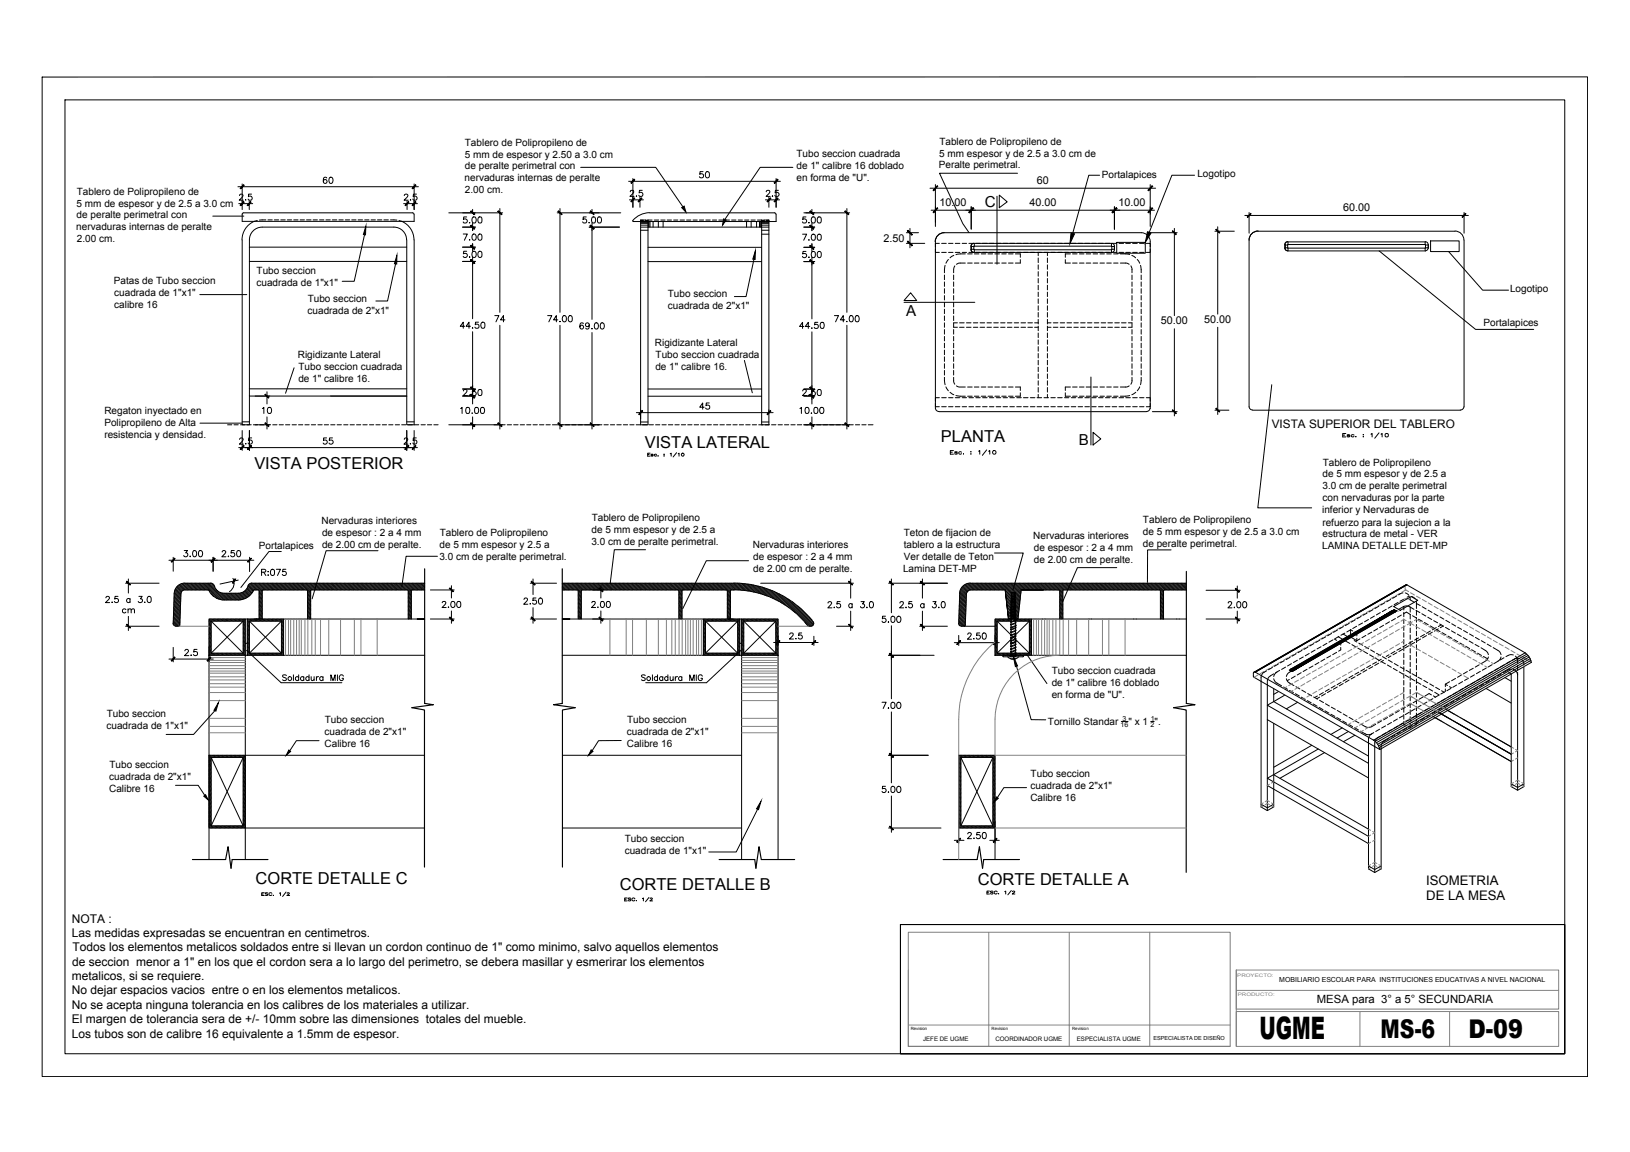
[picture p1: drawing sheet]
<svg xmlns="http://www.w3.org/2000/svg" width="420mm" height="297mm" viewBox="0 0 420 297" stroke-linecap="round" stroke-linejoin="round" font-family="sans-serif">
<defs><g id="words">
<text font-size="8" x="324.6" y="267.9">UGME</text>
<g font-size="6.7">
<text x="355.9" y="267.7">MS-6</text>
<text x="378.5" y="267.8">D-09</text>
</g>
<g font-size="4.2">
<text x="242.6" y="113.9">PLANTA</text>
<text x="166.2" y="115.6">VISTA LATERAL</text>
<text x="65.6" y="120.9">VISTA POSTERIOR</text>
<text x="65.9" y="227.9">CORTE DETALLE C</text>
<text x="159.8" y="229.6">CORTE DETALLE B</text>
<text x="252" y="228.1">CORTE DETALLE A</text>
</g>
<g font-size="3.9">
<text x="253.8" y="53.3">C</text>
<text x="233.6" y="81.4">A</text>
<text x="278.1" y="114.7">B</text>
</g>
<g font-size="3.4">
<text x="367.6" y="228.1">ISOMETRIA</text>
<text x="367.7" y="232.2">DE LA MESA</text>
</g>
<g font-size="3.1">
<text x="18.5" y="237.9">NOTA :</text>
<text x="18.5" y="241.7">Las medidas expresadas se encuentran en centimetros.</text>
<text x="18.7" y="245.3">Todos los elementos metalicos soldados entre si llevan un cordon continuo de 1&quot; como minimo, salvo aquellos elementos</text>
<text x="18.6" y="249.1">de seccion menor a 1&quot; en los que el cordon sera a lo largo del perimetro, se debera masillar y esmerirar los elementos</text>
<text x="18.5" y="256.4">No dejar espacios vacios entre o en los elementos metalicos.</text>
<text x="18.5" y="252.7">metalicos, si se requiere.</text>
<text x="18.5" y="260.1">No se acepta ninguna tolerancia en los calibres de los materiales a utilizar.</text>
<text x="18.5" y="263.8">El margen de tolerancia sera de +/- 10mm sobre las dimensiones totales del mueble.</text>
<text x="18.5" y="267.6">Los tubos son de calibre 16 equivalente a 1.5mm de espesor.</text>
</g>
<text font-size="3" x="327.8" y="110.5">VISTA SUPERIOR DEL TABLERO</text>
<text font-size="2.9" x="339.4" y="258.7">MESA para 3° a 5° SECUNDARIA</text>
<g font-size="2.8">
<text x="267.3" y="47.4">60</text>
<text x="242.2" y="53.1">10.00</text>
<text x="265.4" y="53.1">40.00</text>
<text x="288.3" y="53.1">10.00</text>
<text x="346.2" y="54.4">60.00</text>
<text x="227.7" y="62.3">2.50</text>
<text x="299.2" y="83.6">50.00</text>
<text x="310.4" y="83.2">50.00</text>
</g>
<g font-size="2.6">
<text x="119.8" y="40.6">5 mm de espesor y 2.50 a 3.0 cm</text>
<text x="119.8" y="37.5">Tablero de Polipropileno de</text>
<text x="205.3" y="40.4">Tubo seccion cuadrada</text>
<text x="242.1" y="40.4">5 mm espesor y de 2.5 a 3.0 cm de</text>
<text x="242.1" y="37.3">Tablero de Polipropileno de</text>
<text x="119.7" y="46.8">nervaduras internas de peralte</text>
<text x="119.8" y="43.7">de peralte perimetral con</text>
<text x="205.3" y="43.5">de 1&quot; calibre 16 doblado</text>
<text x="205.3" y="46.6">en forma de &quot;U&quot;.</text>
<text x="242" y="43.4">Peralte perimetral.</text>
<text x="284" y="45.8">Portalapices</text>
<text x="308.6" y="45.7">Logotipo</text>
<text x="19.8" y="53.3">5 mm de espesor y de 2.5 a 3.0 cm</text>
<text x="19.8" y="50.2">Tablero de Polipropileno de</text>
<text x="119.8" y="49.8">2.00 cm.</text>
<text x="19.7" y="59.4">nervaduras internas de peralte</text>
<text x="19.8" y="56.3">de peralte perimetral con</text>
<text x="19.8" y="62.5">2.00 cm.</text>
<text x="66.2" y="70.7">Tubo seccion</text>
<text x="29.4" y="73.1">Patas de Tubo seccion</text>
<text x="29.4" y="76.2">cuadrada de 1&quot;x1&quot;</text>
<text x="66.1" y="73.8">cuadrada de 1&quot;x1&quot;</text>
<text x="79.3" y="77.9">Tubo seccion</text>
<text x="172.2" y="76.6">Tubo seccion</text>
<text x="389.2" y="75.4">Logotipo</text>
<text x="29.4" y="79.3">calibre 16</text>
<text x="79.3" y="81">cuadrada de 2&quot;x1&quot;</text>
<text x="172.2" y="79.7">cuadrada de 2&quot;x1&quot;</text>
<text x="168.8" y="89.2">Rigidizante Lateral</text>
<text x="382.4" y="84.1">Portalapices</text>
<text x="76.8" y="92.3">Rigidizante Lateral</text>
<text x="76.9" y="95.3">Tubo seccion cuadrada</text>
<text x="168.9" y="95.3">de 1&quot; calibre 16.</text>
<text x="169" y="92.2">Tubo seccion cuadrada</text>
<text x="76.9" y="98.4">de 1&quot; calibre 16.</text>
<text x="26.9" y="106.8">Regaton inyectado en</text>
<text x="26.9" y="109.9">Polipropileno de Alta</text>
<text x="26.9" y="113">resistencia y densidad.</text>
<text x="340.9" y="123.1">de 5 mm espesor y de 2.5 a</text>
<text x="340.9" y="120">Tablero de Polipropileno</text>
<text x="340.9" y="126.2">3.0 cm de peralte perimetral</text>
<text x="340.9" y="129.3">con nervaduras por la parte</text>
<text x="82.9" y="135.1">Nervaduras interiores</text>
<text x="152.5" y="137.5">de 5 mm espesor y de 2.5 a</text>
<text x="152.5" y="134.5">Tablero de Polipropileno</text>
<text x="294.6" y="137.9">de 5 mm espesor y de 2.5 a 3.0 cm</text>
<text x="294.6" y="134.8">Tablero de Polipropileno</text>
<text x="340.8" y="132.4">inferior y Nervaduras de</text>
<text x="340.9" y="135.5">refuerzo para la sujecion a la</text>
<text x="66.7" y="141.6">Portalapices</text>
<text x="83" y="138.1">de espesor : 2 a 4 mm</text>
<text x="83" y="141.2">de 2.00 cm de peralte.</text>
<text x="113.3" y="141.2">de 5 mm espesor y 2.5 a</text>
<text x="113.4" y="138.1">Tablero de Polipropileno</text>
<text x="152.4" y="140.6">3.0 cm de peralte perimetral.</text>
<text x="194" y="141.3">Nervaduras interiores</text>
<text x="232.9" y="138.2">Teton de fijacion de</text>
<text x="232.9" y="141.3">tablero a la estructura</text>
<text x="266.3" y="139">Nervaduras interiores</text>
<text x="266.5" y="142.1">de espesor : 2 a 4 mm</text>
<text x="294.6" y="141">de peralte perimetral.</text>
<text x="340.8" y="141.7">LAMINA DETALLE DET-MP</text>
<text x="340.9" y="138.6">estructura de metal - VER</text>
<text x="113.3" y="144.3">3.0 cm de peralte perimetral.</text>
<text x="194.1" y="144.4">de espesor : 2 a 4 mm</text>
<text x="194.1" y="147.5">de 2.00 cm de peralte.</text>
<text x="232.8" y="147.5">Lamina DET-MP</text>
<text x="233" y="144.4">Ver detalle de Teton</text>
<text x="266.5" y="145.2">de 2.00 cm de peralte.</text>
<text x="271.1" y="173.8">Tubo seccion cuadrada</text>
<text x="271.1" y="176.9">de 1&quot; calibre 16 doblado</text>
<text x="271.1" y="180">en forma de &quot;U&quot;.</text>
<text x="27.5" y="184.9">Tubo seccion</text>
<text x="27.5" y="188">cuadrada de 1&quot;x1&quot;</text>
<text x="83.7" y="189.5">cuadrada de 2&quot;x1&quot;</text>
<text x="83.7" y="186.4">Tubo seccion</text>
<text x="161.6" y="189.5">cuadrada de 2&quot;x1&quot;</text>
<text x="161.7" y="186.4">Tubo seccion</text>
<text x="270.1" y="187">Tornillo Standar</text>
<text x="290.9" y="187">&quot; x 1 &quot;.</text>
<text x="28.2" y="197.9">Tubo seccion</text>
<text x="83.7" y="192.6">Calibre 16</text>
<text x="161.6" y="192.5">Calibre 16</text>
<text x="28.2" y="201">cuadrada de 2&quot;x1&quot;</text>
<text x="265.6" y="203.6">cuadrada de 2&quot;x1&quot;</text>
<text x="265.7" y="200.5">Tubo seccion</text>
<text x="28.1" y="204.1">Calibre 16</text>
<text x="265.6" y="206.6">Calibre 16</text>
<text x="161" y="220.3">cuadrada de 1&quot;x1&quot;</text>
<text x="161.1" y="217.2">Tubo seccion</text>
</g>
<g font-size="1.8">
<text x="289.4" y="185.8">3</text>
<text x="296.6" y="185.8">1</text>
<text x="288.8" y="187.6">16</text>
<text x="296.6" y="187.6">2</text>
<text x="329.8" y="253.3">MOBILIARIO ESCOLAR PARA INSTITUCIONES EDUCATIVAS A NIVEL NACIONAL</text>
</g>
<g font-size="1.6">
<text x="237.9" y="268.5">JEFE DE UGME</text>
<text x="256.6" y="268.5">COORDINADOR UGME</text>
<text x="277.6" y="268.3">ESPECIALISTA UGME</text>
</g>
<text font-size="1.4" x="297.3" y="268.3">ESPECIALISTA DE DISEÑO</text>
<g font-size="1.2" fill="#808080">
<text x="318.9" y="251.9">PROYECTO:</text>
<text x="319.1" y="256.8">PRODUCTO:</text>
</g>
<g font-size="1.1">
<text x="234.8" y="265.5">Revision</text>
<text x="255.6" y="265.5">Revision</text>
<text x="276.4" y="265.5">Revision</text>
</g>
</g></defs>
<!-- layer: 0 -->
<g fill="none" stroke="#000" stroke-width=".26">
<path d="M54.8 55.7h8.1M61.5 52.5h3.6M61.8 50.4l.2-.3h.3l.3 .2-.2 .6-.7 .7h1M62.4 51.8v2.2M62.4 55.3v1.8h44.4v-1.8M62.8 54.9l-.4 .3M62.8 54.9h43.6M63.3 51.5h.1M64.2 51.8v2.2M64.8 50.1h-.7l-.1 .6a.56 .56 0 0 1 .9 0 .56 .56 0 0 1-.1 .9 .56 .56 0 0 1-.8-.3M65.6 57.1a5.2 5.2 0 0 0-3.2 4.7M66.3 56.9l-.7 .2"/>
<path d="M68.5 56.7h-1.6M69.1 56.7h1.1M70.7 56.7h1.1M72.4 56.7h1.1M74.1 56.7h1.1M75.7 56.7h1.1M77.4 56.7h1.1M79 56.7h1.2M80.7 56.7h1.1M82.4 56.7h1.1M84 56.7h1.1M85.7 56.7h1.1"/>
<path d="M87.4 56.7h1.1M89 56.7h1.1M90.7 56.7h1.1M92.3 56.7h1.2M94 56.7h1.1M95.7 56.7h1.1M97.3 56.7h1.1M99 56.7h1.1M100.7 56.7h1.6M101.5 58.6a3.3 3.3 0 0 1 3.3 3.2M101.5 58.6h-33.9a3.3 3.3 0 0 0-3.3 3.2v47.7h-1.9v-47.6M102.9 56.9l.6 .2"/>
<path d="M103.5 57.1a5.2 5.2 0 0 1 3.2 4.7M104 52.5h3.6M104.2 50.4l.3-.3 .6 .1v.3l-.9 1.1h1M104.9 51.8v2.2M105.7 51.6h.2zM106.3 54.9l.4 .3M106.8 51.8v2.2M107.3 50.1h-.7l-.1 .6a.58 .58 0 0 1 .9 0 .58 .58 0 0 1-.1 .9 .58 .58 0 0 1-.9-.3M115.7 54.9h13.9M119.2 58.6h3.3M120.3 55.9h-.8v.7a.57 .57 0 0 1 .8-.1 .57 .57 0 0 1 0 .9 .57 .57 0 0 1-.9-.2M121 57.5h.1z"/>
<path d="M121.8 54v1M121.8 57.5v2M121.9 56a.79 .79 0 0 1 .9 .6 .79 .79 0 0 1-.5 .9h-.2a.99 .99 0 0 1-.2-1.5zM123.4 56h.6l.2 .2v1l-.2 .3a.81 .81 0 0 1-.9-.5 .81 .81 0 0 1 .3-1zM128.8 53.8v26.7M143.6 54.9h16.4M144.3 53.8v26.7M149.7 43.2h19.3l7.1 10.2M151.1 55.9h-.7l-.1 .7a.56 .56 0 0 1 .8 0 .56 .56 0 0 1-.1 .8 .56 .56 0 0 1-.8-.2M151.8 57.4h.1M151.9 58.6h7.8M152.6 54v1"/>
<path d="M152.6 57.5v24.9M152.7 56l.4-.1a.89 .89 0 0 1 0 1.6h-.2a1.03 1.03 0 0 1-.2-1.5zM154.2 56a.79 .79 0 0 1 .9 .6 .79 .79 0 0 1-.5 .9h-.4l-.2-.3v-1zM162.2 51.5h3.6M162.5 49.5l.3-.4h.4l.2 .3-.1 .3-.9 .9h1M163.1 56.9l.1 .2M163.1 50.8v2.6M164.1 50.5h.1M165 50.8v2.6M165.1 58.6h33.1M165.1 59.4h1.9M165.1 58.1h1.9"/>
<path d="M165.1 57.6h1.9M165.1 57.3h1.9M165.1 57h.7M165.1 56.9h.7M165.6 49.1h-.8l-.1 .7a.56 .56 0 0 1 .9 0 .56 .56 0 0 1-.1 .8 .56 .56 0 0 1-.8-.3M166.4 57h.6M166.4 56.9h.6M167 56.7v52.8h-3M167.1 57.1v1.5M167.3 57.1v1.5M167.4 54.8l-2.1 .5-1.2 .6-1 1M167.4 54.9h32.3"/>
<path d="M167.5 57.1v1.5M168.1 56.7h-3v52.8M168.3 57.1v1.5M168.6 56.7h1.2M169.7 57.1v1.5M170.3 56.7h1.1M170.9 57.1v1.5M172 56.7h1.1M173.6 56.7h1.1M175.3 56.7h1.1M177 56.7h1.1M178.6 56.7h1.1"/>
<path d="M180.3 56.7h1.1M181.9 56.7h1.2M183.6 56.7h1.1M185.3 56.7h1.1M186.9 56.7h1.1M188.6 56.7h1.1M190.3 56.7h1.1M191.9 56.7h1.1M192.4 57.1v1.5M193.6 56.7h1.1M193.6 57.1v1.5M195 57.1v1.5"/>
<path d="M195.2 56.7h3v52.8M195.8 57.1v1.5M196.1 57.1v1.5M196.2 57.1v1.5M196.3 56.7v52.8M196.3 59.4h1.9M196.3 58.1h1.9M196.3 57.6h1.9M196.3 57.3h1.9M196.3 57h.7M196.3 56.9h.7M197.3 51.5h3.6"/>
<path d="M197.5 49.5l.2-.4 .7 .1v.3l-.2 .4-.7 .7h1M197.6 57h.6M197.6 56.9h.6M198.2 50.8v2.6M199 50.6h.2zM199.7 54.9l.3 .3M200.1 50.8v2.6M200.1 55.3v1.8h-36.8M200.6 49.1h-.7l-.1 .7a.58 .58 0 0 1 .9-.1 .58 .58 0 0 1-.1 .9 .58 .58 0 0 1-.9-.3M204.4 43.2h-8.5l-9.1 13.4M207.2 58.6h2.8M207.2 54.9h11.8"/>
<path d="M207.8 55.9h-.8l-.1 .7a.57 .57 0 0 1 .9-.1 .57 .57 0 0 1-.1 .9 .57 .57 0 0 1-.8-.2M208.5 57.4h.1M209.3 54v1M209.3 57.5v2M209.4 56h.6l.1 .2v1l-.1 .3a.81 .81 0 0 1-1-.5 .81 .81 0 0 1 .4-1zM210.9 56h.6l.2 .2v1l-.2 .3a.81 .81 0 0 1-.9-.5 .81 .81 0 0 1 .3-1zM218.3 53.8v26.7M234.6 58.9v5M240 54.2h11.4M241.1 53.3v5.1M248.9 54.2h39.8M250.3 53.3v5.8"/>
<path d="M257 50.6v17.5M257.6 50.3l2 1.7-2 1.6zM283.4 45.2h-2.7l-4.2 15M287.3 54.2h10.3M287.3 53.3v5.8M296.5 53.3v5.1M302.7 58.9v22.5M307.9 45.2h-5.8l-5.9 14.7M313.2 59.6h5M313.9 58.5v22.5M320.9 55.6h57.6M322 54.8v5.3"/>
<path d="M377.4 54.8v5.3M51.5 76h12.1M64.3 63.7h40.5M64.3 67.4h40.5M94 60.5l-2.7 12h-3.1M102 68l-2.1 9.6h-3M104.8 61.9v47.6h2v-47.6M119.2 63.7h3.3M119.2 67.4h3.3M119.4 60.3h1.1l-.8 1.6M120.3 64.8h-.8v.7a.57 .57 0 0 1 .8-.1 .57 .57 0 0 1 0 .9 .57 .57 0 0 1-.9-.2M121 61.9h.1z"/>
<path d="M121 66.3h.1zM121.8 62.8v2M121.8 66.3v15.9M121.9 60.4a.79 .79 0 0 1 .9 .6 .79 .79 0 0 1-.5 .9h-.2a.99 .99 0 0 1-.2-1.5zM121.9 64.9l.2-.1a.82 .82 0 0 1 .7 .8 .82 .82 0 0 1-.7 .8 .99 .99 0 0 1-.2-1.5zM123.4 60.4l.2-.1a.84 .84 0 0 1 .6 .8 .84 .84 0 0 1-.6 .8 .99 .99 0 0 1-.2-1.5zM123.4 64.9l.2-.1a.84 .84 0 0 1 .6 .8 .84 .84 0 0 1-.6 .8 .99 .99 0 0 1-.2-1.5zM167 63.8h29.3M167 67.5h29.3M194.3 66.9l-2 9.6h-3M196.3 60.4h1.9M206.9 60.4h1l-.7 1.5"/>
<path d="M207.2 63.8h2.8M207.2 67.5h2.8M207.8 64.8h-.8l-.1 .7a.57 .57 0 0 1 .9-.1 .57 .57 0 0 1-.1 .9 .57 .57 0 0 1-.8-.2M208.5 61.8h.1M208.5 66.3v.1zM209.3 62.8v2.1M209.3 66.4v15.8M209.4 60.5l.2-.1a.86 .86 0 0 1 .6 .7 .86 .86 0 0 1-.5 .8h-.1a.95 .95 0 0 1-.2-1.4zM209.4 64.9l.2-.1a.84 .84 0 0 1 .6 .8 .84 .84 0 0 1-.6 .8l-.4-.3-.1-.4zM210.9 60.5l.2-.1a.86 .86 0 0 1 .6 .7 .86 .86 0 0 1-.4 .8h-.2a.95 .95 0 0 1-.2-1.4zM210.9 64.9l.2-.1a.84 .84 0 0 1 .6 .8 .84 .84 0 0 1-.6 .8l-.4-.3-.1-.4zM233.6 60h3.2"/>
<path d="M233.6 62.8h4.8M234.7 75.5l1.6 2h-3.3zM241.1 62.3a2.31 2.31 0 0 1 2.3-2.3h50.8a2.31 2.31 0 0 1 2.3 2.3v43M241.1 64.2v.9h1M241.1 62.3v43M241.1 62.8h1M242.7 62.8h1.2M242.7 65.1h1.2M243.4 70.9v1.2M243.4 72.7v1.1M243.4 74.4v1.2M243.4 76.2v1.2"/>
<path d="M243.4 77.9v1.2M243.4 79.7v1.2M243.6 68.4l-.2 1.9M244.5 66.9l-.7 1M244.5 62.8h1.1M244.5 65.1h1.1M245.8 70.9v1.2M245.8 72.7v1.1M245.8 74.4v1.2M245.8 76.2v1.2M245.8 77.9v1.2M245.8 79.7v1.2"/>
<path d="M245.9 65.8l-1 .7M246.1 68.6l-.2 .6-.1 1.1M246.2 62.8h1.2M246.2 65.1h1.2M248 62.8h1.2M248 65.1h1.2M248.8 65.5l-2.4 .2M248.8 67.8a2.53 2.53 0 0 0-2.2 .3h-.1M249.4 65.5h1.2M249.4 67.8h1.2M249.8 62.8h1.1M249.8 65.1h1.1"/>
<path d="M250.3 63.5a.7 .7 0 0 1 .7-.7h35.6a.7 .7 0 0 1 .7 .7v.9a.7 .7 0 0 1-.7 .7h-35.6a.7 .7 0 0 1-.7-.7M250.3 63.5v.9M250.3 64.3h.7M250.3 63.6h.7M251 63.6v.7M251 64.3l.1 .1M251.1 63.4l-.1 .1M251.1 65.5h1.2M251.1 67.8h1.2M251.1 64.4h35.4M251.1 62.8v.7h35.4v-.7M251.1 64.4v.7"/>
<path d="M252.9 65.5h1.2M252.9 67.8h1.2M254.7 65.5h1.1M254.7 67.8h1.1M256.4 65.5h1.2M256.4 67.8h1.2M258.2 65.5h1.2M258.2 67.8h1.2M260 65.5h1.1M260 67.8h1.1M261.7 65.5h1.3v.9M263 66.9v.9h-1.3"/>
<path d="M267.6 65.1v.8M267.6 66.5v1.2M267.6 68.3v1.1M267.6 70v1.2M267.6 71.8v1.2M267.6 73.5v1.2M267.6 75.3v1.2M267.6 77.1v1.1M267.6 78.8v1.2M270 65.1v.8M270 66.5v1.2M270 68.3v1.1"/>
<path d="M270 70v1.2M270 71.8v1.2M270 73.5v1.2M270 75.3v1.2M270 77.1v1.1M270 78.8v1.2M274.6 66.9v.9h1.3M275.9 65.5h-1.3v.9M276.5 65.5h1.2M276.5 67.8h1.2M278.2 65.5h1.2M278.2 67.8h1.2"/>
<path d="M280 65.5h1.2M280 67.8h1.2M281.8 65.5h1.1M281.8 67.8h1.1M283.5 65.5h1.2M283.5 67.8h1.2M285.3 65.5h1.2M285.3 67.8h1.2M286.5 63.4l.1 .1M286.5 64.4v.7M286.6 64.3l-.1 .1M286.6 64.3h.7"/>
<path d="M286.6 63.6h.7M286.6 63.6v.7M286.7 62.8h1.2M286.7 65.1h1.2M287 65.5h1.2M287 67.8h1.2M287.9 62.5h7.3v2.8h-7.3zM288.4 62.8h1.2M288.4 65.1h1.2M288.8 65.5l2.4 .1M288.8 67.8a2.53 2.53 0 0 1 2.2 .3h.1M290.2 62.8h1.2"/>
<path d="M290.2 65.1h1.2M291.5 68.6l.3 .6v1.1M291.7 65.8l1 .7M291.8 70.9v1.2M291.8 72.7v1.1M291.8 74.4v1.2M291.8 76.2v1.2M291.8 77.9v1.2M291.8 79.7v1.2M292 62.8h1.1M292 65.1h1.1M293.1 66.9l.7 1"/>
<path d="M293.7 62.8h1.2M293.7 65.1h1.2M294 68.4l.2 1.9M294.2 70.9v1.2M294.2 72.7v1.1M294.2 74.4v1.2M294.2 76.2v1.2M294.2 77.9v1.2M294.2 79.7v1.2M295.5 62.8h1v.8M295.7 60h7.7M296.5 64.2v.9h-1"/>
<path d="M322 61.9a2.31 2.31 0 0 1 2.3-2.3h50.8a2.23 2.23 0 0 1 2.2 2.3M322 61.9v43a.91 .91 0 0 0 .9 .8M331.2 63.2h.7v.7h-.7M331.9 63.9l.1 .1M331.9 62.3a.7 .7 0 0 0-.7 .7v1a.63 .63 0 0 0 .7 .7M331.9 64.7h35.5M331.9 62.4h35.5M332 63l-.1 .2M332 64h35.4v.7M332 62.4v.6M332 64v.7M355.5 64.7l24.9 20.2h14.9"/>
<path d="M367.3 63l.1 .2M367.4 62.4v.6h-35.4M367.4 62.3a.7 .7 0 0 1 .7 .7M367.4 63.2v.7h.8M367.4 63.2h.8M367.4 63.9l-.1 .1M368.1 64a.7 .7 0 0 1-.7 .7M368.2 63v1M368.8 62.1h7.3v2.8h-7.3zM373.4 64.9l8.8 9.9h6.7M377.4 61.9l-.1 43a.91 .91 0 0 1-.9 .8l-53.5 .1M75.8 94.8l-2.2 6.6"/>
<path d="M119.8 84.1h-1.2l.8-1v1.5M121.3 84.1h-1.1l.7-1v1.5M121.8 84.5h.1M121.8 99.4v3.6M121.8 85.5v18.7M123.3 83.1h-.7l-.1 .6a.56 .56 0 0 1 .8 0 .56 .56 0 0 1-.1 .9 .56 .56 0 0 1-.8-.3M124.2 83.2l.2-.1a.86 .86 0 0 1 .6 .7 .86 .86 0 0 1-.4 .8h-.2a.95 .95 0 0 1-.2-1.4zM127.5 81.4h1.1l-.8 1.6M128.8 83.9v26.7M130.2 82.5h-1.2l.8-1.1v1.6M141.2 81.4h1l-.7 1.6M143.8 82.5h-1.1l.7-1.1v1.6"/>
<path d="M144.3 82.9h.1zM144.3 83.9v26.7M145.2 81.5l.2-.1a.84 .84 0 0 1 .6 .8 .84 .84 0 0 1-.6 .8 .99 .99 0 0 1-.2-1.5zM146.7 81.5l.2-.1a.84 .84 0 0 1 .6 .8 .84 .84 0 0 1-.6 .8 .99 .99 0 0 1-.2-1.5zM150.4 83.5l-.1-.2a.79 .79 0 0 0-.9 .6 .79 .79 0 0 0 .5 1 .49 .49 0 0 0 .5-.5 .49 .49 0 0 0-.4-.5 .49 .49 0 0 0-.5 .4M151.9 83.8a.49 .49 0 0 1-.6 .4 .49 .49 0 0 1-.3-.7 .49 .49 0 0 1 .7-.2l.2 .5a.71 .71 0 0 1-.6 1.1l-.3-.3M152.6 84.7v.2zM152.6 85.7v24.9M153.4 83.3l.3-.1a.84 .84 0 0 1 .6 .8 .84 .84 0 0 1-.6 .9 1.03 1.03 0 0 1-.3-1.6zM154.9 83.3l.3-.1a.84 .84 0 0 1 .6 .8 .84 .84 0 0 1-.6 .9 1.03 1.03 0 0 1-.3-1.6zM191.9 92.9l2 8.4M207.2 84.2h-1.1l.8-1.1v1.6"/>
<path d="M208.7 84.2h-1.1l.8-1.1v1.6M209.2 84.6h.2zM209.3 99.4v3.6M209.3 85.6v18.6M210.8 83.1h-.8v.7a.56 .56 0 0 1 .8 0 .56 .56 0 0 1-.1 .8 .56 .56 0 0 1-.8-.2M211.7 83.2h.5l.2 .2 .1 .6-.3 .6a.81 .81 0 0 1-.9-.5 .81 .81 0 0 1 .4-.9zM215.1 81.4h1l-.7 1.6M217.7 82.5h-1.1l.8-1.1v1.6M218.3 82.9h.1M218.3 83.9v26.7M219.1 81.5a.5 .5 0 0 1 .8 .2v.4a.68 .68 0 0 1-.5 .9 1.03 1.03 0 0 1-.3-1.5zM220.6 81.5a.5 .5 0 0 1 .8 .2l.1 .4a.68 .68 0 0 1-.6 .9 1.03 1.03 0 0 1-.3-1.5z"/>
<path d="M243.4 97.3l.2 1.9M243.4 81.5v1.1M243.4 83.2v1.2M243.4 85v1.2M243.4 86.8v1.1M243.4 88.5v1.2M243.4 90.3v1.2M243.4 92v1.2M243.4 93.8v1.2M243.4 95.5v1.2M243.8 99.8l.7 1M245.8 97.3v1.1l.3 .7"/>
<path d="M245.8 81.5v1.1M245.8 85v1.2M245.8 86.8v1.1M245.8 88.5v1.2M245.8 90.3v1.2M245.8 92v1.2M245.8 93.8v1.2M245.8 95.5v1.2M246.5 99.5l.2 .1a3 3 0 0 0 2.1 .2M246.8 83.2h-1v1.2h1M247.3 84.4h1.2M247.3 83.2h1.2"/>
<path d="M249.1 84.4h1.2M249.1 83.2h1.2M249.4 99.8h1.2M250.9 84.4h1.1M250.9 83.2h1.1M251.1 99.8h1.2M252.6 84.4h1.2M252.6 83.2h1.2M252.9 99.8h1.2M254.4 84.4h1.2M254.4 83.2h1.2M254.7 99.8h1.1"/>
<path d="M256.1 84.4h1.2M256.1 83.2h1.2M256.4 99.8h1.2M257.9 84.4h1.2M257.9 83.2h1.2M258.2 99.8h1.2M259.7 84.4h1.1M259.7 83.2h1.1M260 99.8h1.1M261.4 84.4h1.2M261.4 83.2h1.2M261.7 99.8h1.3v.9"/>
<path d="M263.2 84.4h1.2M263.2 83.2h1.2M265 84.4h1.1M265 83.2h1.1M266.7 84.4h1M266.7 83.2h1M267.6 80.6v1.2M267.6 82.4v1.1M267.6 84.1v1.2M267.6 85.9v1.2M267.6 87.6v1.2M267.6 89.4v1.2"/>
<path d="M267.6 91.2v1.1M267.6 92.9v1.2M267.6 94.7v1.1M267.6 96.4v1.2M267.6 98.2v1.1M267.6 99.9v1.2M270 80.6v1.2M270 82.4v1.1M270 84.1v1.2M270 85.9v1.2M270 87.6v1.2M270 89.4v1.2"/>
<path d="M270 91.2v1.1M270 92.9v1.2M270 94.7v1.1M270 96.4v1.2M270 98.2v1.1M270 99.9v1.2M270 84.4h.9M270 83.2h.9M271.5 84.4h1.2M271.5 83.2h1.2M273.3 84.4h1.1M273.3 83.2h1.1"/>
<path d="M275 84.4h1.2M275 83.2h1.2M275.9 99.8h-1.3v.9M276.5 99.8h1.2M276.8 84.4h1.1M276.8 83.2h1.1M278.2 99.8h1.2M278.5 84.4h1.2M278.5 83.2h1.2M280 99.8h1.2M280.3 84.4h1.2M280.3 83.2h1.2"/>
<path d="M281.2 97.2v17.5M281.8 99.8h1.1M282.1 84.4h1.1M282.1 83.2h1.1M283.5 99.8h1.2M283.8 84.4h1.2M283.8 83.2h1.2M285.3 99.8h1.2M285.6 84.4h1.2M285.6 83.2h1.2M287 99.8h1.2M287.3 84.4h1.2"/>
<path d="M287.3 83.2h1.2M289.1 84.4h1.2M289.1 83.2h1.2M290.9 83.2h.9v1.2h-.9M291.1 99.5l-.2 .1a3 3 0 0 1-2.1 .2M291.8 97.3v1.1l-.3 .7M291.8 81.5v1.1M291.8 85v1.2M291.8 86.8v1.1M291.8 88.5v1.2M291.8 90.3v1.2M291.8 92v1.2"/>
<path d="M291.8 93.8v1.2M291.8 95.5v1.2M293.8 99.8l-.7 1M294.2 97.3l-.2 1.9M294.2 81.5v1.1M294.2 83.2v1.2M294.2 85v1.2M294.2 86.8v1.1M294.2 88.5v1.2M294.2 90.3v1.2M294.2 92v1.2M294.2 93.8v1.2"/>
<path d="M294.2 95.5v1.2M302.7 84.8v22.4M313.9 84.4v22.5M327.8 99.2l-3.6 31.8h13.9M51.5 109.1h10.9M58.7 109.5h1.1M60.3 109.5h1.1M62 109.5h1.1M62.4 108.8h1.9M63.7 109.5h1.1M64.3 102.1h40.5M64.3 100.3h40.5"/>
<path d="M65.3 109.5h4.5M67.6 105.3l.4-.3v1.6M68.8 101v3.2M68.8 107.5v3.1M69.2 105.1a.79 .79 0 0 1 .9 .6 .79 .79 0 0 1-.6 .9h-.1a.99 .99 0 0 1-.2-1.5zM70.3 109.5h1.1M72 109.5h1.1M73.6 109.5h1.1M75.3 109.5h1.1M76.9 109.5h1.1M78.6 109.5h1.1M80.2 109.5h1.2"/>
<path d="M81.9 109.5h1.1M83.6 109.5h1.1M85.2 109.5h1.1M86.9 109.5h1.1M88.6 109.5h1.1M90.2 109.5h1.1M91.9 109.5h1.1M93.5 109.5h1.1M95.2 109.5h1.1M96.9 109.5h1.1M98.5 109.5h1.1M100.2 109.5h1.1"/>
<path d="M101.9 109.5h1.1M103.5 109.5h1.1M104.8 108.8h2M105.2 109.5h1.1M106.8 109.5h1.1M108.5 109.5h1.1M110.2 109.5h1.1M111.8 109.5h1.1M115.7 109.5h14.5M118.7 105.3l.4-.3v1.6M119.2 102.1h3.3M119.2 100.3h3.3"/>
<path d="M119.5 100.8l.1-.3 .7 .1 .1 .3-.2 .3-.8 .8h1.1M120.3 105.1l.3-.1a.89 .89 0 0 1 0 1.6h-.1a1.03 1.03 0 0 1-.2-1.5zM121 102h.1zM121.7 106.5h.1M121.8 107.5v3.1M122.5 105.1a.79 .79 0 0 1 1 .6 .79 .79 0 0 1-.6 .9h-.4l-.1-.3v-1zM122.6 100.4h-.8l-.1 .7a.58 .58 0 0 1 .9 0 .58 .58 0 0 1-.1 .9 .58 .58 0 0 1-.8-.3M123.4 100.5h.6l.2 .2v1l-.2 .3a.81 .81 0 0 1-.9-.5 .81 .81 0 0 1 .3-1zM124.1 105.1a.79 .79 0 0 1 .9 .6 .79 .79 0 0 1-.6 .9h-.3l-.2-.3v-1zM130.8 109.5h1.1M132.4 109.5h1.1M134.1 109.5h1.1"/>
<path d="M135.7 109.5h1.1M137.4 109.5h1.1M139.1 109.5h1.1M140.7 109.5h1.1M142.4 109.5h1.1M143.6 109.5h11.5M155.7 109.5h1.1M157.3 109.5h1.1M159 109.5h1.1M160.7 109.5h1.1M162.3 109.5h1.1M164 106.4h35.3"/>
<path d="M165.1 108.8h1.9M165.1 105.7v2.3M167 102.2h29.3M167 100.3h29.3M167.3 109.5h1.1M169 109.5h1.1M170.6 109.5h1.1M172.3 109.5h1.1M174 109.5h1.1M175.6 109.5h1.1M177.3 109.5h1.1M178.9 109.5h1.2"/>
<path d="M180.6 109.5h1.1M181.5 105h-1.1l.7-1.1v1.6M182.3 109.5h1.1M182.8 103.9h-.7l-.1 .7a.56 .56 0 0 1 .8 0 .56 .56 0 0 1-.1 .8 .56 .56 0 0 1-.8-.2M183.9 109.5h1.1M185.6 109.5h1.1M187.3 109.5h1.1M188.9 109.5h1.1M190.6 109.5h1.1M192.2 109.5h1.2M193.9 109.5h1.1M195.6 109.5h2.7"/>
<path d="M196.3 108.8h1.9M198.2 105.7v.7M198.9 109.5h1.1M200.6 109.5h1.1M202.2 109.5h1.1M203.9 109.5h1.1M205.5 109.5h1.2M206.2 105.3l.4-.3v1.6M206.9 100.8l.3-.4 .6 .2v.4l-.9 1h1M207.2 102.1h2.8M207.2 100.3h2.8M207.2 109.5h12.7"/>
<path d="M207.7 105.1a.79 .79 0 0 1 .9 .6 .79 .79 0 0 1-.5 .9h-.1a1.03 1.03 0 0 1-.3-1.5zM208.5 101.9h.1M209.1 106.6h.1zM209.3 107.5v3.1M210 105.1a.79 .79 0 0 1 .9 .6 .79 .79 0 0 1-.5 .9h-.4l-.2-.3v-1zM210 100.4h-.7l-.1 .7a.56 .56 0 0 1 .8 0 .56 .56 0 0 1-.1 .8 .56 .56 0 0 1-.8-.2M210.9 100.5h.6l.2 .2v1l-.2 .3a.81 .81 0 0 1-.9-.5 .81 .81 0 0 1 .3-1zM211.5 105.1a.79 .79 0 0 1 1 .6 .79 .79 0 0 1-.6 .9h-.2a.99 .99 0 0 1-.2-1.5zM220.5 109.5h1.1M222.2 109.5h1.1M223.8 109.5h1.2M241.1 104v.9h1"/>
<path d="M241.1 102.5h1M241.1 105.3a.91 .91 0 0 0 .9 .8M242 106.1h53.6M242.7 102.5h1.2M242.7 104.9h1.2M244.5 102.5h1.1M244.5 104.9h1.1M244.9 101.1l1 .7M246.2 102.5h1.2M246.2 104.9h1.2M246.4 102l2.4 .2M248 102.5h1.2"/>
<path d="M248 104.9h1.2M249.4 102.2h1.2M249.8 102.5h1.1M249.8 104.9h1.1M251.1 102.2h1.2M251.5 102.5h1.2M251.5 104.9h1.2M252.9 102.2h1.2M253.3 102.5h1.2M253.3 104.9h1.2M254.7 102.2h1.1M255 102.5h1.2"/>
<path d="M255 104.9h1.2M256.4 102.2h1.2M256.8 102.5h1.2M256.8 104.9h1.2M258.2 102.2h1.2M258.6 102.5h1.1M258.6 104.9h1.1M260 102.2h1.1M260.3 102.5h1.2M260.3 104.9h1.2M262.1 102.5h1.2M262.1 104.9h1.2"/>
<path d="M263 101.3v.9h-1.3M263.8 102.5h1.2M263.8 104.9h1.2M265.6 102.5h1.2M265.6 104.9h1.2M267.3 102.5h1.2M267.3 104.9h1.2M267.6 101.7v.8M269.1 102.5h1.2M269.1 104.9h1.2M270 101.7v.8M270.9 102.5h1.1"/>
<path d="M270.9 104.9h1.1M272.6 102.5h1.2M272.6 104.9h1.2M274.4 102.5h1.1M274.4 104.9h1.1M274.6 101.3v.9h1.3M276.1 102.5h1.2M276.1 104.9h1.2M276.5 102.2h1.2M277.9 102.5h1.1M277.9 104.9h1.1M278.2 102.2h1.2"/>
<path d="M279.6 102.5h1.2M279.6 104.9h1.2M280 102.2h1.2M281.4 102.5h1.2M281.4 104.9h1.2M281.8 111.5l1.9 1.7-1.9 1.5zM281.8 102.2h1.1M283.2 102.5h1.1M283.2 104.9h1.1M283.5 102.2h1.2M284.9 102.5h1.2M284.9 104.9h1.2"/>
<path d="M285.3 102.2h1.2M286.7 102.5h1.2M286.7 104.9h1.2M287 102.2h1.2M288.4 102.5h1.2M288.4 104.9h1.2M290.2 102.5h1.2M290.2 104.9h1.2M291.2 102l-2.4 .2M292 102.5h1.1M292 104.9h1.1M292.8 101.1l-1.1 .7"/>
<path d="M293.7 102.5h1.2M293.7 104.9h1.2M295.5 102.5h1v.9M296.4 105.3a.91 .91 0 0 1-.9 .8M296.5 104v.9h-1M297 106.1h6.4M313.2 105.8h3.6M27.3 154.1l.3-.3h.3l.3 .4-1 1.2h1.1M28.8 155.3h.2zM30.4 153.8h-.7l-.1 .7a.56 .56 0 0 1 .8 0 .56 .56 0 0 1-.1 .8 .56 .56 0 0 1-.8-.2M32.4 150.4h8.6M32.5 157.2a.5 .5 0 0 0-.8-.1 .5 .5 0 0 0 0 .8 .5 .5 0 0 0 .8-.1"/>
<path d="M33 157.3l.4-.3 .4 .1v.9M33 157v1M33.1 149.3v3.6M33.1 158.9v3.7M33.5 154.5a.5 .5 0 0 0-.7 0 .5 .5 0 0 0 0 .7 .5 .5 0 0 0 .7 0M33.5 154.3v1.1M33.8 157.3l.4-.3 .4 .1 .1 .9M35.8 153.8h.8l-.4 .6a.54 .54 0 0 1 .5 .5 .54 .54 0 0 1-.5 .6 .54 .54 0 0 1-.6-.4M37.2 155.3h.2zM38.2 153.9l.2-.1a.84 .84 0 0 1 .6 .8 .84 .84 0 0 1-.6 .8 .99 .99 0 0 1-.2-1.5zM43.5 144.5h21.9M44.6 143.7v3.6"/>
<path d="M44.9 153l-.3 7.8M46.6 153.1l-.3 8.1-.2 .2M47.5 142h.8l-.4 .6a.53 .53 0 0 1 .5 .4 .53 .53 0 0 1-.4 .6 .53 .53 0 0 1-.6-.4M47.7 150.3a2.77 2.77 0 0 0-2.8 2.7M47.7 152.1a1.04 1.04 0 0 0-1.1 1M47.7 150.4h6.6M47.7 152.1h5.9M49 143.4v.2zM49.9 142h.2a.82 .82 0 0 1 .6 .8 .82 .82 0 0 1-.6 .8l-.2-.1-.3-.7zM51.4 142h.2a.82 .82 0 0 1 .6 .8 .82 .82 0 0 1-.6 .8 1.08 1.08 0 0 1-.2-1.6zM53.6 152.1l.3 .2M53.9 152.3a4.3 4.3 0 0 0 3.8 2.4h3.8"/>
<path d="M54.3 150.3a1.04 1.04 0 0 1 1 .8M54.9 143.7v3.6M55.3 151.1a2.6 2.6 0 0 0 2.4 1.9h3.8M57.3 142.3l.3-.3 .6 .3-.3 .5-.7 .8h1M58.8 143.5h.2zM60 149.1a2.6 2.6 0 0 1-.8 3.5M60.4 142h-.8l-.1 .6a.56 .56 0 0 1 .9 0 .56 .56 0 0 1-.1 .9 .56 .56 0 0 1-.8-.3M61.2 142h.3a.84 .84 0 0 1 .6 .8 .84 .84 0 0 1-.6 .8l-.3-.1-.2-.7zM61.4 149.6l-4.7 1M63.9 151.1a2.6 2.6 0 0 1-2.5 1.9M64.3 143.7v3.7M64.9 150.3a1.04 1.04 0 0 0-1 .8"/>
<path d="M64.9 150.4h44.6M65.3 152.3a4.3 4.3 0 0 1-3.9 2.4M65.4 159.6h1.3M65.6 152.1l-.3 .2M65.6 152.1h.9M66.5 152.1l.3 .2v7.3M67.4 147.5h1l.1-.4-.4-.3h-.7v1.6M67.9 152.1l-.3 .2v7.3M67.9 152.1h11.1M68 147.5l.5 .9M69 147.4h.2zM69.1 148.2v.2z"/>
<path d="M70 146.9l.2-.1a.84 .84 0 0 1 .6 .8 .84 .84 0 0 1-.6 .8 .99 .99 0 0 1-.2-1.5zM71.2 146.8h1.1l-.8 1.6M72.5 142.2h-3.2l-7.2 9.3M73.7 146.8h-.8l-.1 .7a.56 .56 0 0 1 .9 0 .56 .56 0 0 1-.1 .8 .56 .56 0 0 1-.8-.2M79 152.1l.2 .2 .1 7.3M80.1 152.4v7.2M80.3 152.1l-.3 .2M80.3 152.1h24.6M97.4 142h-13.3l-3.6 12.4M104.9 152.1l.3 .2M105.2 152.4v7.2M106.3 152.1l-.3 .2v7.3"/>
<path d="M106.3 152.1h3.2M110.9 159.6h6.2M110.9 152.1h6.2M112.8 143.4h-8.1l-1.1 7.9M114 155.4l.2-.3h.4l.3 .4-1 1.1h1.1M115.5 156.6h.2zM116.4 151v3.2M116.4 157.5v3.2M116.4 155.1a.79 .79 0 0 1 1 .6 .79 .79 0 0 1-.6 .9h-.1a.99 .99 0 0 1-.3-1.5zM118 155.1h.3a.86 .86 0 0 1 .5 .8 .86 .86 0 0 1-.6 .7 .99 .99 0 0 1-.2-1.5zM135.1 154.6l.3-.4h.3l.3 .3-.3 .5-.7 .8h1M136.7 155.6v.2z"/>
<path d="M136.7 150.4h6.8M136.7 159.6h6.8M137.4 149.3v4M137.4 156.7v4M138.2 154.2h-.8v.7a.56 .56 0 0 1 .8 0 .56 .56 0 0 1-.1 .8 .56 .56 0 0 1-.8-.2M139 154.3l.3-.1a.84 .84 0 0 1 .6 .8 .84 .84 0 0 1-.6 .8 1.03 1.03 0 0 1-.3-1.5zM144.9 150.4h44.3M144.9 152.1h3.9M148.8 152.1l.2 .2v7.3M150.1 152.1l-.3 .2v7.3M150.1 152.1h24.6M152.6 155.4l.1-.3h.4l.3 .4-.9 1.1h1"/>
<path d="M152.8 159.6h2.8M154.1 156.5h.1M154.9 151v3.2M154.9 157.5v3.2M155 155.1a.79 .79 0 0 1 .9 .6 .79 .79 0 0 1-.6 .9h-.1a1.03 1.03 0 0 1-.2-1.5zM156.5 155.1a.79 .79 0 0 1 .9 .6 .79 .79 0 0 1-.5 .9l-.6-.2v-1zM166.4 141.7h-8l-1.1 8.7M174.7 152.1l.3 .2v7.3M176.1 152.1l-.3 .2v7.3M176.1 152.1h11.1M187.2 152.1l.2 .2 .1 7.3M187.7 159.6h1.3"/>
<path d="M188.3 152.4v7.2M188.5 152.1l-.3 .2M188.5 152.1h.7M189.2 152.1a24.8 24.8 0 0 1 19.2 9.3M189.2 150.3a25.7 25.7 0 0 1 20.5 10.2l-.2 .7-.5 .2M192.9 144.6h-10.8l-6.1 12.4M196.1 150.4h23.9M213.4 155.5l.4-.4h.3l.3 .3-1 1.3h1M215 156.6h.1zM216.6 155.1h-.8l-.1 .7a.56 .56 0 0 1 .9 0 .56 .56 0 0 1-.2 .8 .56 .56 0 0 1-.8-.2M219.3 149.3v4.9M219.3 157.6v5"/>
<path d="M219.7 155.9a.5 .5 0 0 0-.8-.1 .5 .5 0 0 0 0 .8 .5 .5 0 0 0 .8-.1M219.7 155.6v1.1M221.9 155.1h.9l-.5 .6a.53 .53 0 0 1 .5 .5 .53 .53 0 0 1-.4 .6 .53 .53 0 0 1-.6-.4M223.4 156.6h.1zM224.3 155.2l.2-.1a.82 .82 0 0 1 .7 .8 .82 .82 0 0 1-.7 .8 1.08 1.08 0 0 1-.2-1.5zM228.2 158.9h-.7l-.1 .7a.56 .56 0 0 1 .9 0 .56 .56 0 0 1-.1 .8 .56 .56 0 0 1-.8-.2M229.1 150.4h15.1M229.8 149.3v8.7M229.9 159l.2-.1a.82 .82 0 0 1 .6 .8 .82 .82 0 0 1-.6 .8 1.08 1.08 0 0 1-.2-1.5zM231.4 159l.2-.1a.82 .82 0 0 1 .6 .8 .82 .82 0 0 1-.6 .8l-.4-.3-.1-.4zM232 155.5l.3-.4 .4 .1 .2 .2-.3 .6-.7 .7h1M233.5 156.6v.1z"/>
<path d="M235.1 155.1h-.8v.7a.56 .56 0 0 1 .8 0 .56 .56 0 0 1-.1 .8 .56 .56 0 0 1-.8-.2M237.8 149.3v4.9M237.8 157.6v5M238.2 155.9a.52 .52 0 0 0-.8-.1 .52 .52 0 0 0 0 .8 .52 .52 0 0 0 .8-.1M238.2 155.6v1.1M240.5 155.1h.8l-.4 .6a.53 .53 0 0 1 .3 .9 .53 .53 0 0 1-.9-.2M242 156.6h.1M242.8 155.2l.3-.1a.84 .84 0 0 1 .6 .8 .84 .84 0 0 1-.6 .8l-.3-.1-.2-.6zM247.4 153l-.3 7.8M249.1 153.2l-.3 8-.3 .2M250.1 150.3a2.77 2.77 0 0 0-2.8 2.7M250.1 152.1a1.29 1.29 0 0 0-1 1.1"/>
<path d="M250.1 150.4h55.7M250.1 152.1h9M256.4 142.6h7.4l-2.7 9.4M259.1 152.1l.9 7.5-.9-7.5M260 159.6h.7M260.6 157.4v.6M260.6 158.1v.6M260.6 159v.6M260.6 159.7v.6M260.7 153h1M260.7 157.3h1M260.7 157h1"/>
<path d="M260.7 156.8h1M260.7 156.6h1M260.7 156.4h1M260.7 156.2h1M260.7 156h1M260.7 155.8h1M260.7 155.5h1M260.7 155.3h1M260.7 155.1h1M260.7 154.9h1M260.7 154.7h1M260.7 154.4h1"/>
<path d="M260.7 154.2h1M260.7 154h1M260.7 153.8h1M260.7 153.6h1M260.7 153.4h1M260.7 153.2h1M260.7 159.4h1M260.7 159.2h1M260.7 159h1M260.7 158.8h1M260.7 158.6h1M260.7 158.3h1"/>
<path d="M260.7 158.1h1M260.7 157.9h1M260.7 157.7h1M260.7 157.5h1M260.8 152.8v6.8M261 155l.4 .1 .3-.3-.6-.5-.5 2.4M261.1 154.3l-.5 .5v2.4M261.2 152.8v6.8M261.5 152.8v6.8M261.6 152.8v6.8M261.7 158.6v.5M261.7 159.3v.6"/>
<path d="M263.2 152.1l-.8 7.5h-1.7v-6.8h1v6.8M268.7 159.6h37.1M269 152.1h-5.8h9.7M272.8 152.1l.3 .2M273.2 152.4v7.2M274.2 152.1l-.2 .2v7.3M274.3 152.1h24.6M287.9 146.4h-10.2l-3.8 8.7M298.8 152.1l.3 .2v7.3M300.2 152.1l-.3 .2v7.3M300.2 152.1h5.6M301.9 141.8h-6.1v8.4"/>
<path d="M310.9 159.6h8.8M310.9 152.2h8.8M316.6 155.5l.3-.4 .5 .1 .1 .2-.2 .6-.8 .7h1.1M318.2 156.6v.1zM318.9 151.1v3.1M318.9 157.6v3.1M319 155.2l.2-.1a.82 .82 0 0 1 .7 .8 .82 .82 0 0 1-.7 .8 1.08 1.08 0 0 1-.2-1.5zM320.5 155.2l.2-.1a.82 .82 0 0 1 .7 .8 .82 .82 0 0 1-.7 .8 1.08 1.08 0 0 1-.2-1.5zM362.6 150.8l-39.2 22.5M362.6 150.8l-39.1 22.5h-.3l-.1 .3M362.7 150.8h-.4l-39.1 22.5M32.4 161.5h8.6"/>
<path d="M44.6 160.7l.2 .5 .5 .2M45.3 161.5h.8M53.9 169v52.6M63.2 169v52.6M63.6 167.7l8.9 8.3M73.1 169h36.4M144.9 169h36.4M191 167.7l-8.9 8.3M191.2 169v52.6M200.6 169v52.6M208.4 161.5h.7M215.6 161.5h4.4"/>
<path d="M228.9 160.4h.2zM229.1 169h11.7M229.8 161.3v18.9M237.1 161.5h7.1M247.1 160.7l.2 .5 .5 .2M247.8 161.5h8.7M259.7 169.4a1.93 1.93 0 0 0 2.9 0M260.3 169.2h1.5M260.4 169.2v-.2h1.5v.2M260.6 160.4v.6M260.6 161.1v1.1M260.6 162.4v.6"/>
<path d="M260.6 163.2v.5M260.6 163.9v.5M260.6 164.6v.6M260.6 165.3v.6M260.6 166v.6M260.6 166.8v.5M260.6 167.5v.5M260.6 168.2v.6M260.6 168.9v.1M261.7 160v.6M261.7 160.8v1.1M261.7 162v.6"/>
<path d="M261.7 162.7v.6M261.7 163.5v.5M261.7 164.2v.5M261.7 164.9v.6M261.7 165.6v.6M261.7 166.3v.6M261.7 167.1v.5M261.7 167.8v.5M261.7 168.5v.5M262 171.8l3.8 13.8h3.8M263.7 169l.1 .1M263.7 169h-5.2v.2l.2 .1h5"/>
<path d="M263.8 169.1l-.1 .2M265.9 169h39.9M323.1 173.6l.1 1M323.2 174.6l32.5 18.7M323.6 173.3l39.1-22.5 30.4 17.5-39 22.6zM325.1 175.7v32.4l1.6 .9 1.6-.9M326.7 176.6v32.4M328.3 177.5v3.4M329.5 178.4l-1.2 .6M331.1 179.3l-2.8 1.6M383.1 177.5l6.4 3.8M387.9 174.7l1.6 1"/>
<path d="M390.8 173l.4 1.1v29.7M392.8 171.9v30.9l-1.6 1-1.7-1v-29l-.6-.4M393.1 168.3l1 1.1 .6 1.4M393.6 168.7l-39.2 22.4M393.9 169l-39.1 22.5M394.2 169.4l-39.1 22.5M394.4 169.8l-39.1 22.5M394.6 170.3l-39.1 22.5M394.7 170.8l-39 22.5M55.4 183.2l-5.5 6.2h-7.1M63.2 194.7h46.2M82.2 191h-5.8l-1.7 2.6"/>
<path d="M145 194.7h46.2M160.1 190.9l-5.8 .1-1.7 2.6M227.4 181.1h1l-.7 1.6M228.9 182.6h.2zM229.1 194.7h10.2M229.8 183.6v12.2M229.9 181.2l.2-.1a.82 .82 0 0 1 .6 .8 .82 .82 0 0 1-.6 .8 1.07 1.07 0 0 1-.2-1.5zM231.4 181.2l.2-.1a.82 .82 0 0 1 .6 .8 .82 .82 0 0 1-.6 .8 .99 .99 0 0 1-.2-1.5zM326.7 185.6l26 15M328.3 180.9l-1.6 .9 26 15M328.3 186.5v21.6M328.3 180.9l24.4 14.1"/>
<path d="M334.5 181.1l-2.9 1.7M338.1 192.2l-9.8 5.6M339.8 193.1l-11.5 6.6M341.4 194.1l-11.5 6.6M346 187.7l-2.9 1.7M347.6 188.6l-2.9 1.7M349.2 189.6l-2.9 1.6M352.7 191.6v32.4l1.7 1 1.6-1v-30.9M354 190.8l1.1 1.1 .5 1.3M354.4 192.5v32.5M369.3 184.7l20.2 11.7M369.9 185.1l1.7 .9"/>
<path d="M372.6 182.8l16.9 9.8M373.2 183.2l1.6 .9M375.7 186.5l13.8 8-18.6-10.8 18.6 10.8M45.2 202.5h5.9l1.7 2.6M63.2 213.5h46.2M145 213.5h46.2M195.3 208.7l-5.5 11h-7.1M256.5 213.5v8.1M264.6 203.1h-5.8l-1.7 2.6M325.1 207.4l1.6 .9 1.6-.9M326.7 202.5l26 15M352.7 213.8l-24.4-14.1-1.6 1 26 15"/>
<path d="M389.5 202.1l1.7 .9 1.6-.9M352.7 223.3l1.7 .9 1.6-.9"/>
</g>
<!-- layer: COTAS-01 -->
<g fill="none" stroke="#000" stroke-width=".26">
<path d="M61.3 48.1h46.6M62.4 47.4v4.8M84.2 45.9l-.3-.2a.86 .86 0 0 0-.6 .8 .86 .86 0 0 0 .5 .8 .49 .49 0 0 0 .5-.5 .49 .49 0 0 0-.4-.5 .49 .49 0 0 0-.6 .5M85 45.8l.2-.1a.84 .84 0 0 1 .6 .8 .84 .84 0 0 1-.6 .8l-.2-.1-.2-.6zM106.8 47.4v6.6M162 46.8h39.2M163.1 46v7.4M181.2 44.3h-.7l-.1 .7a.56 .56 0 0 1 .8 0 .56 .56 0 0 1-.1 .8 .56 .56 0 0 1-.8-.2M182.1 44.3h.2a.84 .84 0 0 1 .6 .8 .84 .84 0 0 1-.6 .8 .99 .99 0 0 1-.2-1.6zM200.1 46v7.4M61.5 115.4h3.7M61.8 113.3l.3-.4h.3l.3 .3-.2 .6-.8 .7h1.1"/>
<path d="M62.4 111v5.1M63.2 115.4h42.7M63.4 114.4v.1zM64.3 111v5.1M64.9 112.9h-.8l-.1 .7a.58 .58 0 0 1 .9 0 .58 .58 0 0 1-.1 .9 .58 .58 0 0 1-.8-.3M84.2 112.9h-.8v.7a.56 .56 0 0 1 .8 0 .56 .56 0 0 1-.1 .8 .56 .56 0 0 1-.8-.2M85.7 112.9h-.8v.7a.57 .57 0 0 1 .8-.1 .57 .57 0 0 1 0 .9 .57 .57 0 0 1-.9-.2M104 115.4h3.6M104.2 113.3l.3-.4 .5 .1 .1 .2-.2 .6-.8 .7h1.1M104.8 111v5.1M105.8 114.4v.1zM106.8 111v5.1"/>
<path d="M107.3 112.9h-.8v.7a.56 .56 0 0 1 .8 0 .56 .56 0 0 1-.1 .8 .56 .56 0 0 1-.8-.2M44.7 159.9l1.5 1.5M44.7 159.5l1.6 1.7M44.7 159.2l1.7 1.7M44.7 158.9l1.7 1.6M44.7 158.6l1.7 1.6M44.7 158.2l1.7 1.7M44.7 157.9l1.7 1.7M44.7 157.6l1.7 1.6M44.8 157.2l1.6 1.7M44.8 156.9l1.7 1.7M44.8 156.6l1.7 1.7"/>
<path d="M44.8 156.3l1.7 1.7M44.8 155.9l1.7 1.7M44.8 155.6l1.7 1.7M44.8 155.3l1.7 1.7M44.9 155l1.6 1.6M44.9 154.7l1.6 1.6M44.9 154.3l1.7 1.7M44.9 154l1.7 1.7M44.9 153.7l1.7 1.6M44.9 153.3l1.7 1.7M44.9 153l1.7 1.7M44.9 152.7l1.7 1.7"/>
<path d="M45 152.4l1.6 1.6M45.1 152.2l1.5 1.5M45.2 151.9l1.4 1.5M45.3 151.7l1.3 1.3M45.5 151.5l1.2 1.3M45.6 151.3l1.2 1.3M45.7 151.1l1.3 1.3M45.9 151l1.3 1.2M46.1 150.8l1.3 1.4M46.3 150.7l1.4 1.4M46.6 150.6l1.4 1.5M46.8 150.5l1.6 1.6"/>
<path d="M47.1 150.5l1.6 1.6M47.4 150.4l1.7 1.7M47.7 150.4l1.7 1.7M48 150.4l1.7 1.7M48.3 150.4l1.8 1.7M48.7 150.4l1.7 1.7M49 150.4l1.7 1.7M49.3 150.4l1.8 1.7M49.7 150.4l1.7 1.7M50 150.4l1.8 1.7M50.4 150.4l1.7 1.7M50.7 150.4l1.7 1.7"/>
<path d="M51 150.4l1.8 1.7M51.4 150.4l1.7 1.7M51.7 150.4l1.8 1.7M52.1 150.4l3.9 3.9M52.4 150.4l4.1 4.1M52.7 150.4l4.3 4.2M53.1 150.4l4.2 4.3M53.4 150.4l4.3 4.3M53.7 150.4l4.4 4.3M53.9 159.9l.5 .6M53.9 159.6l9.3 9.3M54 150.4l4.4 4.3"/>
<path d="M54.3 159.6l.5 .6M54.4 153.1l.7 .7M54.4 150.4l1 1M54.6 159.6l.5 .6M54.9 159.6l.6 .6M55.3 159.6l.5 .6M55.6 159.6l.6 .6M56 159.6l.5 .6M56.3 159.6l.5 .6M56.6 159.6l.6 .6M56.8 152.8l1.9 1.9M57 159.6l.5 .6"/>
<path d="M57.3 152.9l1.8 1.8M57.3 159.6l.6 .6M57.6 159.6l.6 .6M57.7 153l1.7 1.7M57.9 159.6l.6 .6M58 153l1.7 1.7M58.3 159.6l.5 .6M58.4 153l1.7 1.7M58.6 159.6l.6 .6M58.7 153l1.7 1.7M59 159.6l.5 .6M59 153l1.7 1.7"/>
<path d="M59.3 159.6l.5 .6M59.3 153l1.8 1.7M59.6 159.6l.6 .6M59.7 153l1.7 1.7M60 159.6l.5 .6M60 153l1.8 1.7M60.3 159.6l.6 .6M60.4 153l1.6 1.7M60.6 159.6l.6 .6M60.7 153l1.6 1.6M61 159.6l.5 .6M61 153l1.6 1.5"/>
<path d="M61.3 159.6l.6 .6M61.4 153l1.5 1.4M61.7 159.6l.5 .6M61.7 153l1.4 1.4M62 152.9l1.4 1.4M62 159.6l.6 .6M62.3 152.8l1.3 1.3M62.3 159.6l.9 .9M62.5 152.8l1.3 1.2M62.7 159.6l.5 .6M62.7 152.6l1.3 1.3M62.9 152.5l1.3 1.2"/>
<path d="M63 159.6l.2 .3M63.1 152.4l1.2 1.2M63.2 159.6h.5M63.3 152.2l1.2 1.2M63.4 152l1.3 1.3M63.6 151.8l1.2 1.2M63.7 151.6l1.3 1.3M63.7 159.9l.6 .6M63.8 159.6l9.3 9.3M63.8 151.4l1.3 1.3M64 151.1l1.3 1.4M64 150.9l1.3 1.3"/>
<path d="M64.1 159.6l.6 .6M64.2 150.7l1.4 1.4M64.3 150.6l1.6 1.5M64.5 159.6l.5 .6M64.6 150.4l1.6 1.7M64.8 159.6l.5 .6M64.8 150.4l1.8 1.7M65.1 159.6l.6 .6M65.2 150.4l2.4 2.4M65.4 159.6l.6 .6M65.5 150.4l2.1 2.1M65.8 159.6l.5 .6"/>
<path d="M65.9 150.4l1.8 1.8M66.1 159.6l.6 .6M66.2 150.4l1.7 1.7M66.4 159.6l.6 .6M66.5 150.4l1.8 1.7M66.8 159.4l.2 .2M66.8 159.1l.5 .5M66.8 158.7l.8 .8M66.8 158.4l.8 .8M66.8 158l.8 .8M66.8 157.7l.8 .8M66.8 157.4l.8 .8"/>
<path d="M66.8 157l.8 .9M66.8 156.7l.8 .8M66.8 156.4l.8 .8M66.8 156.1l.8 .8M66.8 155.7l.8 .8M66.8 155.4l.8 .8M66.8 155l.8 .8M66.8 154.7l.8 .8M66.8 154.4l.8 .8M66.8 154l.8 .8M66.8 153.7l.8 .8M66.8 153.3l.8 .8"/>
<path d="M66.8 153l.8 .8M66.8 152.7l.8 .8M66.8 152.3l.8 .8M66.8 159.6l.5 .6M66.9 150.4l1.7 1.7M67.1 159.6l.6 .6M67.2 150.4l1.7 1.7M67.5 159.6l.5 .6M67.5 150.4l1.8 1.7M67.8 159.6l.6 .6M67.9 150.4l1.7 1.7M68.1 159.6l.6 .6"/>
<path d="M68.2 150.4l1.8 1.7M68.5 159.6l.5 .6M68.6 150.4l1.7 1.7M68.8 159.6l.6 .6M68.9 150.4l1.7 1.7M69.2 159.6l.5 .6M69.2 150.4l1.7 1.7M69.5 159.6l.5 .6M69.6 150.4l1.7 1.7M69.8 159.6l.6 .6M69.9 150.4l1.7 1.7M70.2 159.6l.5 .6"/>
<path d="M70.2 150.4l1.8 1.7M70.5 159.6l.6 .6M70.6 150.4l1.7 1.7M70.9 159.6l.5 .6M70.9 150.4l1.7 1.7M71.2 159.6l.5 .6M71.2 150.4l1.8 1.7M71.5 159.6l.6 .6M71.6 150.4l1.7 1.7M71.9 159.6l.5 .6M71.9 150.4l1.7 1.7M72.2 159.6l.9 .9"/>
<path d="M72.2 150.4l1.8 1.7M72.5 159.6l.6 .6M72.6 150.4l1.7 1.7M72.9 159.6l.2 .3M72.9 150.4l1.8 1.7M73.1 159.6h36.4h-1.9M73.3 150.4l1.7 1.7M73.6 150.4l1.7 1.7M73.9 150.4l1.8 1.7M74.3 150.4l1.7 1.7M74.6 150.4l1.8 1.7M75 150.4l1.7 1.7"/>
<path d="M75.3 150.4l1.7 1.7M75.6 150.4l1.8 1.7M76 150.4l1.7 1.7M76.3 150.4l1.7 1.7M76.7 150.4l1.6 1.7M77 150.4l1.7 1.7M77.3 150.4l1.8 1.7M77.6 150.4l2.5 2.4M78 150.4l2.1 2.1M78.3 150.4l1.8 1.8M78.6 150.4l1.8 1.7M79 150.4l1.7 1.7"/>
<path d="M79.2 152.3l.9 .8M79.3 159.4l.1 .2M79.3 159.1l.5 .5M79.3 158.7l.8 .8M79.3 158.4l.8 .8M79.3 158l.8 .8M79.3 157.7l.8 .8M79.3 157.4l.8 .8M79.3 157l.8 .8M79.3 156.7l.8 .8M79.3 156.4l.8 .8M79.3 156l.8 .9"/>
<path d="M79.3 155.7l.8 .8M79.3 155.4l.8 .8M79.3 155l.8 .8M79.3 154.7l.8 .8M79.3 154.4l.8 .8M79.3 154l.8 .8M79.3 153.7l.8 .8M79.3 153.3l.8 .8M79.3 153l.8 .8M79.3 152.7l.8 .8M79.3 150.4l1.8 1.7M79.7 150.4l1.7 1.7"/>
<path d="M80 150.4l1.7 1.7M80.3 150.4l1.8 1.7M80.7 150.4l1.7 1.7M81 150.4l1.7 1.7M81.4 150.4l1.7 1.7M81.7 150.4l1.7 1.7M82 150.4l1.8 1.7M82.4 150.4l1.7 1.7M82.7 150.4l1.7 1.7M83 150.4l1.8 1.7M83.4 150.4l1.7 1.7M83.7 150.4l1.8 1.7"/>
<path d="M84.1 150.4l1.7 1.7M84.4 150.4l1.7 1.7M84.7 150.4l1.7 1.7M85.1 150.4l1.7 1.7M85.4 150.4l1.7 1.7M85.7 150.4l1.7 1.7M86 150.4l1.8 1.7M86.4 150.4l1.7 1.7M86.7 150.4l1.8 1.7M87.1 150.4l1.7 1.7M87.4 150.4l1.7 1.7M87.7 150.4l1.8 1.7"/>
<path d="M88.1 150.4l1.7 1.7M88.4 150.4l1.8 1.7M88.8 150.4l1.7 1.7M89.1 150.4l1.7 1.7M89.4 150.4l1.8 1.7M89.8 150.4l1.7 1.7M90.1 150.4l1.7 1.7M90.5 150.4l1.7 1.7M90.8 150.4l1.7 1.7M91.1 150.4l1.8 1.7M91.5 150.4l1.7 1.7M91.8 150.4l1.7 1.7"/>
<path d="M92.1 150.4l1.8 1.7M92.5 150.4l1.7 1.7M92.8 150.4l1.7 1.7M93.2 150.4l1.7 1.7M93.5 150.4l1.7 1.7M93.8 150.4l1.7 1.7M94.1 150.4l1.8 1.7M94.5 150.4l1.7 1.7M94.8 150.4l1.7 1.7M95.2 150.4l1.7 1.7M95.5 150.4l1.7 1.7M95.8 150.4l1.8 1.7"/>
<path d="M96.2 150.4l1.7 1.7M96.5 150.4l1.7 1.7M96.8 150.4l1.8 1.7M97.2 150.4l1.7 1.7M97.5 150.4l1.8 1.7M97.9 150.4l1.7 1.7M98.2 150.4l1.7 1.7M98.5 150.4l1.8 1.7M98.9 150.4l1.7 1.7M99.2 150.4l1.8 1.7M99.6 150.4l1.7 1.7M99.9 150.4l1.7 1.7"/>
<path d="M100.2 150.4l1.8 1.7M100.6 150.4l1.7 1.7M100.9 150.4l1.7 1.7M101.2 150.4l1.7 1.7M101.5 150.4l1.8 1.7M101.9 150.4l1.7 1.7M102.2 150.4l1.8 1.7M102.6 150.4l1.7 1.7M102.9 150.4l1.7 1.7M103.2 150.4l1.8 1.7M103.6 150.4l2.4 2.4M103.9 150.4l2.1 2.1"/>
<path d="M104.3 150.4l1.8 1.8M104.6 150.4l1.7 1.7M104.9 150.4l1.8 1.7M105.2 159.4l.2 .2M105.2 159.1l.5 .5M105.2 158.8l.8 .8M105.2 158.4l.8 .8M105.2 158.1l.8 .8M105.2 157.7l.8 .9M105.2 157.4l.8 .8M105.2 157.1l.8 .8M105.2 156.7l.8 .8"/>
<path d="M105.2 156.4l.8 .8M105.2 156.1l.8 .8M105.2 155.7l.8 .8M105.2 155.4l.8 .8M105.2 155l.8 .8M105.2 154.7l.8 .8M105.2 154.4l.8 .8M105.2 154l.8 .8M105.2 153.7l.8 .8M105.2 153.3l.8 .8M105.2 153l.8 .8M105.2 152.7l.8 .8"/>
<path d="M105.2 152.3l.8 .9M105.3 150.4l1.7 1.7M105.6 150.4l1.7 1.7M105.9 150.4l1.8 1.7M106.3 150.4l1.7 1.7M106.6 150.4l1.8 1.7M107 150.4l1.7 1.7M107.3 150.4l1.7 1.7M107.6 150.4l1.8 1.7M108 150.4l1.5 1.5M108.3 150.4l1.2 1.2M108.7 150.4l.8 .8"/>
<path d="M109 150.4l.5 .5M109.3 150.4l.2 .2M144.9 151.8l.3 .3M144.9 151.5l.7 .6M144.9 151.1l1 1M144.9 150.8l1.3 1.3M144.9 150.5l1.7 1.6M145.2 150.4l1.7 1.7M145.5 150.4l1.8 1.7M145.9 150.4l1.7 1.7M146.2 150.4l1.7 1.7M146.5 150.4l1.8 1.7"/>
<path d="M146.9 159.6h-2h36.4M146.9 150.4l1.7 1.7M147.2 150.4l2.6 2.6M147.6 150.4l2.2 2.3M147.9 150.4l1.9 1.9M148.2 150.4l1.8 1.8M148.6 150.4l1.7 1.7M148.9 150.4l1.7 1.7M149 159.3l.4 .3M149 158.9l.7 .7M149 158.6l.8 .8M149 158.3l.8 .8"/>
<path d="M149 158l.8 .8M149 157.6l.8 .8M149 157.3l.8 .8M149 156.9l.8 .8M149 156.6l.8 .8M149 156.3l.8 .8M149 155.9l.8 .8M149 155.6l.8 .8M149 155.3l.8 .8M149 154.9l.8 .8M149 154.6l.8 .8M149 154.2l.8 .8"/>
<path d="M149 153.9l.8 .8M149 153.6l.8 .8M149 153.2l.8 .8M149 152.9l.8 .8M149 152.5l.8 .8M149.2 150.4l1.7 1.7M149.5 150.4l1.8 1.7M149.9 150.4l1.7 1.7M150.2 150.4l1.8 1.7M150.6 150.4l1.7 1.7M150.9 150.4l1.7 1.7M151.2 150.4l1.8 1.7"/>
<path d="M151.6 150.4l1.7 1.7M151.9 150.4l1.8 1.7M152.3 150.4l1.7 1.7M152.6 150.4l1.7 1.7M152.9 150.4l1.8 1.7M153.3 150.4l1.7 1.7M153.6 150.4l1.7 1.7M154 150.4l1.7 1.7M154.3 150.4l1.7 1.7M154.6 150.4l1.8 1.7M155 150.4l1.7 1.7M155.3 150.4l1.7 1.7"/>
<path d="M155.6 150.4l1.8 1.7M156 150.4l1.7 1.7M156.3 150.4l1.7 1.7M156.6 150.4l1.8 1.7M157 150.4l1.7 1.7M157.3 150.4l1.7 1.7M157.6 150.4l1.8 1.7M158 150.4l1.7 1.7M158.3 150.4l1.7 1.7M158.7 150.4l1.7 1.7M159 150.4l1.7 1.7M159.3 150.4l1.8 1.7"/>
<path d="M159.7 150.4l1.7 1.7M160 150.4l1.7 1.7M160.3 150.4l1.8 1.7M160.7 150.4l1.7 1.7M161 150.4l1.8 1.7M161.4 150.4l1.7 1.7M161.7 150.4l1.7 1.7M162 150.4l1.8 1.7M162.4 150.4l1.7 1.7M162.7 150.4l1.8 1.7M163.1 150.4l1.7 1.7M163.4 150.4l1.7 1.7"/>
<path d="M163.7 150.4l1.7 1.7M164.1 150.4l1.7 1.7M164.4 150.4l1.7 1.7M164.7 150.4l1.7 1.7M165 150.4l1.8 1.7M165.4 150.4l1.7 1.7M165.7 150.4l1.8 1.7M166.1 150.4l1.7 1.7M166.4 150.4l1.7 1.7M166.7 150.4l1.8 1.7M167.1 150.4l1.7 1.7M167.4 150.4l1.7 1.7"/>
<path d="M167.8 150.4l1.7 1.7M168.1 150.4l1.7 1.7M168.4 150.4l1.8 1.7M168.8 150.4l1.7 1.7M169.1 150.4l1.7 1.7M169.4 150.4l1.8 1.7M169.8 150.4l1.7 1.7M170.1 150.4l1.8 1.7M170.5 150.4l1.7 1.7M170.8 150.4l1.7 1.7M171.1 150.4l1.8 1.7M171.5 150.4l1.7 1.7"/>
<path d="M171.8 150.4l1.7 1.7M172.2 150.4l1.6 1.7M172.5 150.4l1.7 1.7M172.8 150.4l1.7 1.7M173.1 150.4l2.7 2.6M173.5 150.4l2.3 2.3M173.8 150.4l2 2M174.1 150.4l1.8 1.8M174.5 150.4l1.7 1.7M174.8 150.4l1.8 1.7M175 159.3l.3 .3M175 159l.6 .6"/>
<path d="M175 158.6l.8 .8M175 158.3l.8 .8M175 158l.8 .8M175 157.6l.8 .8M175 157.3l.8 .8M175 156.9l.8 .8M175 156.6l.8 .8M175 156.3l.8 .8M175 155.9l.8 .8M175 155.6l.8 .8M175 155.3l.8 .8M175 154.9l.8 .9"/>
<path d="M175 154.6l.8 .8M175 154.2l.8 .9M175 153.9l.8 .8M175 153.6l.8 .8M175 153.3l.8 .8M175 152.9l.8 .8M175 152.6l.8 .8M175.2 150.4l1.7 1.7M175.5 150.4l1.7 1.7M175.8 150.4l1.8 1.7M176.2 150.4l1.7 1.7M176.5 150.4l1.8 1.7"/>
<path d="M176.9 150.4l1.7 1.7M177.2 150.4l1.7 1.7M177.5 150.4l1.8 1.7M177.9 150.4l1.7 1.7M178.2 150.4l1.7 1.7M178.5 150.4l1.8 1.7M178.9 150.4l1.7 1.7M179.2 150.4l1.8 1.7M179.6 150.4l1.7 1.7M179.9 150.4l1.7 1.7M180.2 150.4l1.7 1.7M180.5 150.4l1.8 1.7"/>
<path d="M180.9 150.4l1.7 1.7M181.2 150.4l1.8 1.7M181.3 159.7l.5 .5M181.6 150.4l1.7 1.7M181.6 159.6l.5 .6M181.9 150.4l1.7 1.7M181.9 159.6l.5 .6M182.2 150.4l1.8 1.7M182.2 159.6l.6 .6M182.6 150.4l1.7 1.7M182.6 159.6l.5 .6M182.9 150.4l1.7 1.7"/>
<path d="M182.9 159.6l.6 .6M183.2 150.4l1.8 1.7M183.2 159.6l.6 .6M183.6 150.4l1.7 1.7M183.6 159.6l.5 .6M183.9 150.4l1.8 1.7M183.9 159.6l.6 .6M184.3 150.4l1.7 1.7M184.3 159.6l.5 .6M184.6 150.4l1.7 1.7M184.6 159.6l.6 .6M184.9 150.4l1.8 1.7"/>
<path d="M184.9 159.6l.6 .6M185.3 150.4l1.7 1.7M185.3 159.6l.5 .6M185.6 159.6l.6 .6M185.6 150.4l2.7 2.6M185.9 159.6l.6 .6M186 150.4l2.3 2.3M186.3 159.6l.5 .6M186.3 150.4l2 2M186.6 159.6l.5 .6M186.6 150.4l1.8 1.8M186.9 159.6l.6 .6"/>
<path d="M187 150.4l1.7 1.7M187.3 159.6l.5 .6M187.3 150.4l1.7 1.7M187.5 159.3l.3 .3M187.5 159l.6 .6M187.5 158.6l.8 .8M187.5 158.3l.8 .8M187.5 158l.8 .8M187.5 157.6l.8 .8M187.5 157.3l.8 .8M187.5 156.9l.8 .8M187.5 156.6l.8 .8"/>
<path d="M187.5 156.3l.8 .8M187.5 155.9l.8 .8M187.5 155.6l.8 .8M187.5 155.3l.8 .8M187.5 154.9l.8 .8M187.5 154.6l.8 .8M187.5 154.2l.8 .9M187.5 153.9l.8 .8M187.5 153.6l.8 .8M187.5 153.3l.8 .8M187.5 152.9l.8 .8M187.5 152.6l.8 .8"/>
<path d="M187.6 159.6l.6 .6M187.6 150.4l1.7 1.7M187.9 159.6l.6 .6M188 150.4l1.7 1.7M188.3 159.6l.5 .6M188.3 150.4l1.8 1.7M188.6 150.4l1.8 1.7M188.6 159.6l.6 .6M189 150.4l1.8 1.8M189 159.6l.5 .6M189.3 150.4l1.8 1.8M189.3 159.6l.6 .6"/>
<path d="M189.6 150.4l1.9 1.8M189.6 159.6l1.1 1.1M190 159.6l.7 .7M190 150.4l1.9 1.8M190.3 159.6l.4 .4M190.4 150.4l1.9 1.9M190.7 159.6v.1M190.7 159.6h.5M190.7 150.4l1.9 2M191.1 150.4l1.9 2M191.2 159.9l.5 .5M191.2 159.6l.6 .6"/>
<path d="M191.4 150.5l2 2M191.6 159.6l.5 .6M191.8 150.5l2.1 2.1M191.9 159.6l.6 .6M192.2 150.6l2.1 2.1M192.3 159.6l.5 .6M192.6 150.6l2.1 2.2M192.6 159.6l.6 .6M192.9 150.6l2.3 2.2M192.9 159.6l.6 .6M193.3 159.6l.5 .6M193.4 150.7l2.2 2.3"/>
<path d="M193.6 159.6l.6 .6M193.7 150.8l2.4 2.3M193.9 159.6l.6 .6M194.2 150.8l2.4 2.5M194.3 159.6l.5 .6M194.6 159.6l.5 .6M194.6 150.9l2.5 2.5M194.9 159.6l.6 .6M195.1 151.1l2.5 2.5M195.3 159.6l.5 .6M195.5 151.1l2.6 2.7M195.6 159.6l.6 .6"/>
<path d="M195.9 159.6l.6 .6M195.9 151.3l2.8 2.8M196.3 159.6l.5 .6M196.4 151.4l2.9 2.9M196.6 159.6l.6 .6M196.9 151.5l3.1 3.2M197 159.6l.5 .6M197.3 159.6l.6 .6M197.4 151.7l3.3 3.3M197.6 159.6l.6 .6M197.9 151.9l3.6 3.6M198 159.6l.5 .6"/>
<path d="M198.3 159.6l.6 .6M198.4 152.1l3.9 3.9M198.7 159.6l.5 .6M199 152.3l4.4 4.4M199 159.6l.5 .6M199.3 159.6l.6 .6M199.6 152.5l5.4 5.5M199.7 159.6l.9 .9M200 159.6l.6 .6M200.2 152.8l8.6 8.7M200.3 159.6l.3 .2M200.9 153.1l8.3 8.3"/>
<path d="M201.5 153.5l7.9 7.9M202.3 153.9l7.3 7.3M203.2 154.5l6.5 6.5M204.2 155.2l5.6 5.5M205.6 156.3l3.7 3.6M247.1 159.7l1.7 1.6M247.2 159.4l1.6 1.7M247.2 159.1l1.7 1.6M247.2 158.7l1.7 1.7M247.2 158.1l1.7 1.6M247.2 158.4l1.7 1.7M247.2 157.7l1.7 1.7"/>
<path d="M247.2 157.4l1.7 1.7M247.3 157.1l1.6 1.7M247.3 156.8l1.6 1.6M247.3 156.4l1.6 1.7M247.3 156.1l1.6 1.7M247.3 155.8l1.6 1.7M247.3 155.1l1.7 1.7M247.3 155.5l1.6 1.7M247.3 154.8l1.7 1.7M247.3 154.5l1.7 1.7M247.3 154.1l1.7 1.7M247.3 153.9l1.7 1.6"/>
<path d="M247.4 153.5l1.6 1.7M247.4 153.2l1.6 1.7M247.4 152.9l1.7 1.6M247.4 152.6l1.7 1.6M247.5 152.3l1.6 1.6M247.6 152.1l1.5 1.5M247.7 151.8l1.4 1.4M247.8 151.6l1.4 1.4M248 151.4l1.3 1.3M248.1 151.2l1.3 1.3M248.3 151.1l1.3 1.3M248.5 150.9l1.3 1.3"/>
<path d="M248.7 150.8l1.3 1.3M248.9 150.7l1.4 1.4M249.1 150.6l1.6 1.5M249.4 150.5l1.6 1.6M249.7 150.4l1.7 1.7M250 150.4l1.7 1.7M250.3 150.4l1.7 1.7M250.6 150.4l1.8 1.7M251 150.4l1.7 1.7M251.3 150.4l1.7 1.7M251.7 150.4l1.7 1.7M252 150.4l1.7 1.7"/>
<path d="M252.3 150.4l1.7 1.7M252.6 150.4l1.8 1.7M253 150.4l1.7 1.7M253.3 150.4l1.7 1.7M253.6 150.4l1.8 1.7M254 150.4l1.7 1.7M254.3 150.4l1.8 1.7M254.7 150.4l1.7 1.7M255 150.4l1.7 1.7M255.3 150.4l1.8 1.7M255.7 150.4l1.7 1.7M256 150.4l1.8 1.7"/>
<path d="M256.4 150.4l1.7 1.7M256.5 159.9l.5 .5M256.6 159.6l.5 .6M256.7 150.4l1.7 1.7M256.9 159.6l.6 .6M257 150.4l1.8 1.7M257.2 159.6l.6 .6M257.4 150.4l1.7 1.7M257.6 159.6l.5 .6M257.7 150.4l3 2.9M257.9 159.6l.6 .6M258 150.4l2.7 2.6"/>
<path d="M258.3 159.6l.5 .6M258.4 150.4l2.3 2.4M258.6 159.6l.6 .6M258.7 150.4l2.4 2.4M258.9 159.6l.6 .6M259.1 150.4l2.3 2.4M259.2 152.2l1.5 1.5M259.2 152.6l1.5 1.5M259.2 159.6l.6 .6M259.2 153l1.5 1.5M259.3 153.5l1.4 1.4M259.3 153.9l1.4 1.4"/>
<path d="M259.4 154.4l1.3 1.2M259.4 150.4l3.6 3.6M259.4 154.8l1.3 1.2M259.5 155.2l1.2 1.2M259.5 155.7l1.2 1.1M259.6 159.6l.6 .6M259.6 156.1l1.1 1.1M259.6 156.5l1.1 1.1M259.7 156.9l1 1.1M259.7 157.4l1 .9M259.7 150.4l3.3 3.3M259.8 157.8l.9 .9"/>
<path d="M259.8 158.3l.9 .8M259.9 158.7l.7 .8M259.9 159.6l.6 .6M259.9 159.1l.5 .5M260 159.6h.1M260 150.4l3.1 3M260.3 159.6l.5 .6M260.4 150.4l2.7 2.7M260.6 159.6l.2 .2M260.7 150.4l2.5 2.4M261.1 150.4l2.1 2.1M261.4 159.7l.4 .5"/>
<path d="M261.4 150.4l1.8 1.8M261.6 159.6l.6 .6M261.7 158.4l.8 .8M261.7 159.1l.5 .5M261.7 157.7l.8 .9M261.7 157.4l.9 .9M261.7 156.7l.9 1M261.7 156.4l1 1M261.7 156.1l1 1M261.7 155.4l1 1.1M261.7 154.7l1.1 1.1M261.7 154.4l1.2 1.1"/>
<path d="M261.7 153l1.3 1.3M261.7 153.3l1.3 1.3M261.7 153.7l1.2 1.2M261.7 154l1.2 1.3M261.7 155.1l1.1 1.1M261.7 155.8l1 1M261.7 157.1l.9 .9M261.7 158.1l.8 .8M261.7 158.8l.7 .7M261.7 150.4l1.8 1.7M261.9 159.6l.6 .6M262.1 150.4l1.7 1.7"/>
<path d="M262.3 159.6l.5 .6M262.4 150.4l1.7 1.7M262.6 159.6l.6 .6M262.7 150.4l1.8 1.7M263 159.6l.5 .6M263.1 150.4l1.7 1.7M263.3 159.6l.5 .6M263.4 150.4l1.8 1.7M263.6 159.6l.6 .6M263.8 150.4l1.7 1.7M264 159.6l.5 .6M264.1 150.4l1.7 1.7"/>
<path d="M264.3 159.6l.6 .6M264.4 150.4l1.8 1.7M264.7 159.6l.5 .6M264.8 150.4l1.7 1.7M265 159.6l.9 .9M265.1 150.4l1.8 1.7M265.3 159.6l.6 .6M265.5 150.4l1.7 1.7M265.7 159.6l.2 .2M265.8 150.4l1.7 1.7M265.9 159.6h2.8M266.1 150.4l1.8 1.7"/>
<path d="M266.5 150.4l1.7 1.7M266.8 150.4l1.7 1.7M267.2 150.4l1.6 1.7M267.5 150.4l1.7 1.7M267.8 150.4l1.7 1.7M268.1 150.4l1.8 1.7M268.5 150.4l1.7 1.7M268.8 150.4l1.7 1.7M269.1 150.4l1.8 1.7M269.5 150.4l1.7 1.7M269.8 150.4l1.8 1.7M270.2 150.4l1.7 1.7"/>
<path d="M270.5 150.4l1.7 1.7M270.8 150.4l1.8 1.7M271.2 150.4l1.7 1.7M271.5 150.4l2.5 2.4M271.9 150.4l2.1 2.1M272.2 150.4l1.8 1.8M272.5 150.4l1.8 1.7M272.9 150.4l1.7 1.7M273.2 159.4l.1 .2M273.2 159.1l.5 .5M273.2 158.8l.8 .8M273.2 158.4l.8 .8"/>
<path d="M273.2 158.1l.8 .8M273.2 157.7l.8 .9M273.2 157.4l.8 .8M273.2 157.1l.8 .8M273.2 156.7l.8 .8M273.2 156.4l.8 .8M273.2 156.1l.8 .8M273.2 155.7l.8 .8M273.2 155.4l.8 .8M273.2 155l.8 .9M273.2 154.7l.8 .8M273.2 154.4l.8 .8"/>
<path d="M273.2 154.1l.8 .8M273.2 153.7l.8 .8M273.2 153.4l.8 .8M273.2 153l.8 .9M273.2 152.7l.8 .8M273.2 152.4l.8 .8M273.2 150.4l1.7 1.7M273.5 150.4l1.8 1.7M273.9 150.4l1.7 1.7M274.2 150.4l1.8 1.7M274.6 150.4l1.7 1.7M274.9 150.4l1.7 1.7"/>
<path d="M275.2 150.4l1.7 1.7M275.6 150.4l1.7 1.7M275.9 150.4l1.7 1.7M276.2 150.4l1.7 1.7M276.5 150.4l1.8 1.7M276.9 150.4l1.7 1.7M277.2 150.4l1.8 1.7M277.6 150.4l1.7 1.7M277.9 150.4l1.7 1.7M278.2 150.4l1.8 1.7M278.6 150.4l1.7 1.7M278.9 150.4l1.8 1.7"/>
<path d="M279.3 150.4l1.7 1.7M279.6 150.4l1.7 1.7M279.9 150.4l1.8 1.7M280.3 150.4l1.7 1.7M280.6 150.4l1.7 1.7M281 150.4l1.7 1.7M281.3 150.4l1.7 1.7M281.6 150.4l1.8 1.7M282 150.4l1.7 1.7M282.3 150.4l1.7 1.7M282.6 150.4l1.7 1.7M283 150.4l1.7 1.7"/>
<path d="M283.3 150.4l1.7 1.7M283.6 150.4l1.8 1.7M284 150.4l1.7 1.7M284.3 150.4l1.7 1.7M284.6 150.4l1.8 1.7M285 150.4l1.7 1.7M285.3 150.4l1.7 1.7M285.7 150.4l1.7 1.7M286 150.4l1.7 1.7M286.3 150.4l1.8 1.7M286.7 150.4l1.7 1.7M287 150.4l1.7 1.7"/>
<path d="M287.3 150.4l1.8 1.7M287.7 150.4l1.7 1.7M288 150.4l1.8 1.7M288.4 150.4l1.7 1.7M288.7 150.4l1.7 1.7M289 150.4l1.8 1.7M289.4 150.4l1.7 1.7M289.7 150.4l1.8 1.7M290.1 150.4l1.7 1.7M290.4 150.4l1.7 1.7M290.7 150.4l1.7 1.7M291.1 150.4l1.7 1.7"/>
<path d="M291.4 150.4l1.7 1.7M291.7 150.4l1.7 1.7M292 150.4l1.8 1.7M292.4 150.4l1.7 1.7M292.7 150.4l1.8 1.7M293.1 150.4l1.7 1.7M293.4 150.4l1.7 1.7M293.7 150.4l1.8 1.7M294.1 150.4l1.7 1.7M294.4 150.4l1.7 1.7M294.8 150.4l1.7 1.7M295.1 150.4l1.7 1.7"/>
<path d="M295.4 150.4l1.8 1.7M295.8 150.4l1.7 1.7M296.1 150.4l1.7 1.7M296.4 150.4l1.8 1.7M296.8 150.4l1.7 1.7M297.1 150.4l1.8 1.7M297.5 150.4l2.4 2.4M297.8 150.4l2.1 2.1M298.1 150.4l1.9 1.8M298.5 150.4l1.7 1.7M298.8 150.4l1.7 1.7M299.1 159.4l.2 .2"/>
<path d="M299.1 159.1l.5 .5M299.1 158.8l.8 .8M299.1 158.5l.8 .8M299.1 158.1l.8 .8M299.1 157.8l.8 .8M299.1 157.5l.8 .8M299.1 157.1l.8 .8M299.1 156.8l.8 .8M299.1 156.4l.8 .8M299.1 156.1l.8 .8M299.1 155.8l.8 .8M299.1 155.4l.8 .8"/>
<path d="M299.1 155.1l.8 .8M299.1 154.7l.8 .8M299.1 154.4l.8 .8M299.1 154.1l.8 .8M299.1 153.7l.8 .8M299.1 153.4l.8 .8M299.1 153l.8 .9M299.1 152.7l.8 .8M299.1 152.4l.8 .8M299.2 150.4l1.6 1.7M299.5 150.4l1.7 1.7M299.8 150.4l1.7 1.7"/>
<path d="M300.1 150.4l1.8 1.7M300.5 150.4l1.7 1.7M300.8 150.4l1.7 1.7M301.1 150.4l1.8 1.7M301.5 150.4l1.7 1.7M301.8 150.4l1.8 1.7M302.2 150.4l1.7 1.7M302.5 150.4l1.7 1.7M302.8 150.4l1.8 1.7M303.2 150.4l1.7 1.7M303.5 150.4l1.8 1.7M303.9 150.4l1.7 1.7"/>
<path d="M304.2 150.4l1.6 1.6M304.5 150.4l1.3 1.3M304.9 150.4l.9 1M305.2 150.4l.6 .6M305.5 150.4l.3 .3M44.6 160.8l.7 .6M44.6 160.5l1 1M44.6 160.2l1.4 1.3M53.9 167.7l.5 .5M53.9 166l.5 .5M53.9 164.3l.5 .5M53.9 162.6l.5 .6"/>
<path d="M53.9 161.9l.5 .6M53.9 161.3l.5 .5M53.9 160.9l.5 .6M53.9 160.6l.5 .5M53.9 168.7l.3 .3M53.9 168.3l.7 .7M53.9 168l1 1M53.9 167.3l.5 .6M53.9 167l.5 .5M53.9 166.6l.5 .6M53.9 166.3l.5 .5M53.9 165.6l.5 .6"/>
<path d="M53.9 165.3l.5 .5M53.9 164.9l.5 .6M53.9 164.6l.5 .6M53.9 163.9l.5 .6M53.9 163.6l.5 .5M53.9 163.3l.5 .5M53.9 162.9l.5 .6M53.9 162.3l.5 .5M53.9 161.6l.5 .6M53.9 160.2l.5 .6M54.6 168.4l.6 .6M55 168.4l.5 .6"/>
<path d="M55.3 168.4l.6 .6M55.7 168.4l.5 .6M56 168.4l.5 .6M56.3 168.4l.6 .6M56.7 168.4l.5 .6M57 168.4l.6 .6M57.3 168.4l.6 .6M57.7 168.4l.5 .6M58 168.4l.6 .6M58.4 168.4l.5 .6M58.7 168.4l.6 .6M59 168.4l.6 .6"/>
<path d="M59.4 168.4l.5 .6M59.7 168.4l.6 .6M60.1 168.4l.5 .6M60.4 168.4l.5 .6M60.7 168.4l.6 .6M61.1 168.4l.5 .6M61.4 168.4l.6 .6M61.8 168.4l.5 .6M62 168.4l.6 .6M62.4 168.4l.5 .6M62.7 168l.5 .6M62.7 166.7l.5 .6"/>
<path d="M62.7 166l.5 .6M62.7 165.4l.5 .5M62.7 165l.5 .6M62.7 164.7l.5 .5M62.7 164.4l.5 .5M62.7 164l.5 .6M62.7 163.7l.5 .5M62.7 163.3l.5 .6M62.7 163l.5 .5M62.7 162.3l.5 .6M62.7 162l.5 .5M62.7 161.6l.5 .6"/>
<path d="M62.7 161.3l.5 .6M62.7 160.2l-8.3 8.2M62.7 160.3l.5 .5M62.7 167.7l.5 .6M62.7 167.4l.5 .6M62.7 167.1l.5 .5M62.7 166.4l.5 .5M62.7 165.7l.5 .6M62.7 162.7l.5 .5M62.7 161l.5 .5M62.7 160.6l.5 .6M63.2 169h.5"/>
<path d="M63.2 165.9h.5M63.7 168.7l.3 .3M63.7 168.3l.7 .7M63.7 168l1 1M63.7 167.7l.6 .5M63.7 167.3l.6 .6M63.7 167l.6 .5M63.7 166.6l.6 .6M63.7 166.3l.6 .5M63.7 166l.6 .5M63.7 165.6l.6 .6M63.7 165.3l.6 .5"/>
<path d="M63.7 164.9l.6 .6M63.7 164.6l.6 .6M63.7 164.3l.6 .5M63.7 163.9l.6 .6M63.7 163.6l.6 .5M63.7 163.3l.6 .5M63.7 162.9l.6 .6M63.7 162.6l.6 .6M63.7 162.3l.6 .5M63.7 161.9l.6 .6M63.7 161.6l.6 .6M63.7 161.3l.6 .5"/>
<path d="M63.7 160.9l.6 .6M63.7 160.6l.6 .5M63.7 160.2l.6 .6M64.5 168.4l.6 .6M64.8 168.4l.6 .6M65.2 168.4l.5 .6M65.5 168.4l.6 .6M65.9 168.4l.5 .6M66.2 168.4l.5 .6M66.5 168.4l.6 .6M66.9 168.4l.5 .6M67.2 168.4l.6 .6"/>
<path d="M67.5 168.4l.6 .6M67.9 168.4l.5 .6M68.2 168.4l.6 .6M68.6 168.4l.5 .6M68.9 168.4l.6 .6M69.2 168.4l.6 .6M69.5 168.4l.6 .6M69.9 168.4l.6 .6M70.2 168.4l.6 .6M70.6 168.4l.5 .6M70.9 168.4l.5 .6M71.2 168.4l.6 .6"/>
<path d="M71.6 168.4l.5 .6M71.9 168.4l.6 .6M72.2 168.4l.6 .6M72.5 176h15.6M72.5 168l.6 .6M72.5 167.7l.6 .6M72.5 167.4l.6 .6M72.5 167.1l.6 .5M72.5 166.7l.6 .6M72.5 166.4l.6 .5M72.5 166l.6 .6M72.5 165.7l.6 .6"/>
<path d="M72.5 165.4l.6 .5M72.5 165l.6 .6M72.5 164.7l.6 .5M72.5 164.4l.6 .5M72.5 164l.6 .6M72.5 163.7l.6 .5M72.5 163.3l.6 .6M72.5 163l.6 .5M72.5 162.7l.6 .5M72.5 162.3l.6 .6M72.5 162l.6 .5M72.5 161.6l.6 .6"/>
<path d="M72.5 161.3l.6 .6M72.5 161l.6 .5M72.5 160.6l.6 .6M72.5 160.3l.6 .5M72.5 160.2l-8.2 8.2M166.4 176h15.7M181.3 168.8l.2 .2M181.3 168.5l.5 .5M181.3 168.1l.9 .9M181.3 167.8l.5 .5M181.3 167.4l.5 .6M181.3 167.1l.5 .6"/>
<path d="M181.3 166.8l.5 .5M181.3 166.4l.5 .6M181.3 166.1l.5 .5M181.3 165.7l.5 .6M181.3 165.4l.5 .6M181.3 165.1l.5 .6M181.3 164.8l.5 .5M181.3 164.4l.5 .6M181.3 164.1l.5 .5M181.3 163.8l.5 .5M181.3 163.4l.5 .6M181.3 163.1l.5 .5"/>
<path d="M181.3 162.7l.5 .6M181.3 162.4l.5 .6M181.3 162.1l.5 .5M181.3 161.7l.5 .6M181.3 161.4l.5 .5M181.3 161.1l.5 .5M181.3 160.7l.5 .6M181.3 160.4l.5 .5M181.3 160l.5 .6M181.8 160.2l8.3 8.2M182 168.4l.5 .6M182.3 168.4l.6 .6"/>
<path d="M182.6 168.4l.6 .6M183 168.4l.5 .6M183.3 168.4l.5 .6M183.6 168.4l.6 .6M184 168.4l.5 .6M184.3 168.4l.6 .6M184.6 168.4l.6 .6M185 168.4l.5 .6M185.3 168.4l.6 .6M185.7 168.4l.5 .6M186 168.4l.5 .6M186.3 168.4l.6 .6"/>
<path d="M186.7 168.4l.5 .6M187 168.4l.6 .6M187.4 168.4l.5 .6M187.7 168.4l.5 .6M188 168.4l.6 .6M188.4 168.4l.5 .6M188.7 168.4l.6 .6M189 168.4l.6 .6M189.4 168.4l.5 .6M189.7 168.4l.6 .6M190 168.4l.6 .6M190.1 168.2l.6 .6"/>
<path d="M190.1 167.9l.6 .5M190.1 167.5l.6 .6M190.1 167.2l.6 .5M190.1 166.8l.6 .6M190.1 166.5l.6 .6M190.1 166.2l.6 .5M190.1 165.8l.6 .6M190.1 165.5l.6 .5M190.1 165.2l.6 .5M190.1 164.8l.6 .6M190.1 164.5l.6 .5M190.1 164.1l.6 .6"/>
<path d="M190.1 163.8l.6 .6M190.1 163.5l.6 .5M190.1 163.1l.6 .6M190.1 162.8l.6 .5M190.1 162.4l.6 .6M190.1 162.1l.6 .6M190.1 161.8l.6 .6M190.1 161.5l.6 .5M190.1 161.1l.6 .6M190.1 160.8l.6 .5M190.1 160.5l.6 .5M190.1 160.2l-8.3 8.2"/>
<path d="M190.7 169h.5M190.7 165.9h.5M191.2 168.3l.6 .7M191.2 163.9l.5 .6M191.2 163.6l.5 .5M191.2 162.6l.5 .5M191.2 161.6l.5 .5M191.2 165.9l.5 .6M191.2 168.6l.3 .4M191.2 168l1 1M191.2 167.6l.5 .6M191.2 167.3l.5 .5"/>
<path d="M191.2 166.9l.5 .6M191.2 166.6l.5 .5M191.2 166.3l.5 .5M191.2 165.6l.5 .5M191.2 165.2l.5 .6M191.2 164.9l.5 .6M191.2 164.6l.5 .6M191.2 164.3l.5 .5M191.2 163.3l.5 .5M191.2 162.9l.5 .6M191.2 162.2l.5 .6M191.2 161.9l.5 .5"/>
<path d="M191.2 161.2l.5 .6M191.2 160.9l.5 .5M191.2 160.5l.5 .6M191.2 160.2l.5 .6M191.7 160.2l8.9 8.7M192 168.4l.5 .6M192.3 168.4l.6 .6M192.6 168.4l.6 .6M193 168.4l.5 .6M193.3 168.4l.6 .6M193.7 168.4l.5 .6M194 168.4l.5 .6"/>
<path d="M194.3 168.4l.6 .6M194.7 168.4l.5 .6M195 168.4l.6 .6M195.4 168.4l.5 .6M195.7 168.4l.5 .6M196 168.4l.6 .6M196.4 168.4l.5 .6M196.7 168.4l.6 .6M197 168.4l.6 .6M197.4 168.4l.5 .6M197.7 168.4l.6 .6M198.1 168.4l.5 .6"/>
<path d="M198.4 168.4l.6 .6M198.7 168.4l.6 .6M199 168.4l.6 .6M199.4 168.4l.5 .6M199.7 168.4l.6 .6M200 162.3l.6 .5M200 160.2l-8.3 8.2M200 168l.6 .6M200 167.7l.6 .5M200 167.4l.6 .5M200 167l.6 .6M200 166.7l.6 .5"/>
<path d="M200 166.3l.6 .6M200 166l.6 .6M200 165.7l.6 .5M200 165.3l.6 .6M200 165l.6 .5M200 164.6l.6 .6M200 164.3l.6 .6M200 164l.6 .5M200 163.6l.6 .6M200 163.3l.6 .5M200 163l.6 .5M200 162.6l.6 .6"/>
<path d="M200 161.9l.6 .6M200 161.6l.6 .6M200 161.3l.6 .6M200 161l.6 .5M200 160.6l.6 .6M200 160.3l.6 .5M207.5 160.5l1 1M247.1 160.7l.8 .8M247.1 160.3l1.1 1.2M247.1 160l1.5 1.5M247.2 161.1l.3 .2M256.5 169h.1"/>
<path d="M256.5 168.6l.3 .4M256.5 168.3l.7 .7M256.5 168l1 1M256.5 167.6l.5 .6M256.5 167.3l.5 .5M256.5 166.9l.5 .6M256.5 166.6l.5 .5M256.5 166.3l.5 .5M256.5 165.9l.5 .6M256.5 165.6l.5 .6M256.5 165.3l.5 .5M256.5 164.9l.5 .6"/>
<path d="M256.5 164.6l.5 .6M256.5 164.3l.5 .5M256.5 163.9l.5 .6M256.5 163.6l.5 .5M256.5 163.3l.5 .5M256.5 162.9l.5 .6M256.5 162.6l.5 .5M256.5 162.2l.5 .6M256.5 161.9l.5 .5M256.5 161.6l.5 .5M256.5 161.2l.5 .6M256.5 160.9l.5 .5"/>
<path d="M256.5 160.5l.5 .6M256.5 160.2l.5 .6M257 160.2l8.9 8.7M257.3 168.4l.5 .6M257.6 168.4l.6 .6M258 168.4l.5 .6M258.3 168.4l.6 .6M258.6 168.4l.6 .6M259 168.4l.5 .6M259.3 168.4l.6 .6M259.7 168.4l.5 .6M260 168.4l.5 .6"/>
<path d="M260.3 168.4l.5 .5M260.7 168.4l.1 .2M261.4 168.8l.2 .2M261.4 168.5l.5 .5M261.4 160l.1 .2M261.7 168.4l.5 .6M262 168.4l.6 .6M262.4 168.4l.5 .6M262.7 168.4l.6 .6M263 168.4l.6 .6M263.4 168.4l.5 .6M263.7 168.4l.6 .6"/>
<path d="M264 168.4l.6 .6M264.4 168.4l.5 .6M264.7 168.4l.5 .6M265 168.4l.6 .6M265.3 168l.6 .6M265.3 167.7l.6 .5M265.3 167.4l.6 .5M265.3 167l.6 .6M265.3 166.7l.6 .5M265.3 166.3l.6 .6M265.3 166l.6 .6M265.3 165.7l.6 .5"/>
<path d="M265.3 165.3l.6 .6M265.3 165l.6 .5M265.3 164.6l.6 .6M265.3 164.3l.6 .6M265.3 164l.6 .5M265.3 163.6l.6 .6M265.3 163.3l.6 .5M265.3 163l.6 .5M265.3 162.6l.6 .6M265.3 162.3l.6 .6M265.3 162l.6 .5M265.3 161.6l.6 .6"/>
<path d="M265.3 161.3l.6 .6M265.3 161l.6 .5M265.3 160.6l.6 .6M265.3 160.3l.6 .5M265.3 160.2l-8.3 8.2M53.9 199.7l.5 .6M53.9 199.4l.5 .5M53.9 199l.5 .6M53.9 198.7l.5 .5M53.9 198.3l.5 .6M53.9 198l.5 .6M53.9 197.7l.5 .5"/>
<path d="M53.9 197.3l.5 .6M53.9 197l.5 .6M53.9 196.7l.5 .5M53.9 196.4l.5 .5M53.9 196l.5 .6M53.9 195.7l.5 .5M53.9 195.3l.5 .6M53.9 195l.5 .6M54 194.7l.6 .6M54.3 194.7l.5 .6M54.4 195.3l8.3 17.7M54.6 194.7l.6 .6"/>
<path d="M55 194.7l.5 .6M55.3 194.7l.6 .6M55.7 194.7l.5 .6M56 194.7l.5 .6M56.3 194.7l.6 .6M56.7 194.7l.5 .6M57 194.7l.6 .6M57.3 194.7l.6 .6M57.7 194.7l.5 .6M58 194.7l.6 .6M58.4 194.7l.5 .6M58.7 194.7l.6 .6"/>
<path d="M59 194.7l.6 .6M59.4 194.7l.5 .6M59.7 194.7l.6 .6M60.1 194.7l.5 .6M60.4 194.7l.5 .6M60.7 194.7l.6 .6M61.1 194.7l.5 .6M61.4 194.7l.6 .6M61.7 194.7l.6 .6M62 194.7l.6 .6M62.4 194.7l.8 .9M62.7 199.8l.5 .5"/>
<path d="M62.7 199.4l.5 .6M62.7 199.1l.5 .6M62.7 198.8l.5 .5M62.7 198.4l.5 .6M62.7 198.1l.5 .5M62.7 197.8l.5 .5M62.7 197.4l.5 .6M62.7 197.1l.5 .5M62.7 196.7l.5 .6M62.7 196.4l.5 .5M62.7 196.1l.5 .5M62.7 195.7l.5 .6"/>
<path d="M62.7 195.4l.5 .5M62.7 195.3l-8.3 17.7M62.7 194.7l.5 .6M63.1 194.7l.1 .2M247.1 199.7l.6 .6M247.1 199.4l.6 .5M247.1 199l.6 .6M247.1 198.7l.6 .5M247.1 198.3l.6 .6M247.1 198l.6 .6M247.1 197.7l.6 .5M247.1 197.3l.6 .6"/>
<path d="M247.1 197l.6 .6M247.1 196.7l.6 .5M247.1 196.4l.6 .5M247.1 196l.6 .6M247.1 195.7l.6 .5M247.1 195.3l.6 .6M247.1 195l.6 .6M247.2 194.7l.6 .6M247.6 194.7l.5 .6M247.7 195.3l8.2 17.7M247.9 194.7l.5 .6M248.2 194.7l.6 .6"/>
<path d="M248.6 194.7l.5 .6M248.9 194.7l.6 .6M249.2 194.7l.6 .6M249.6 194.7l.5 .6M249.9 194.7l.6 .6M250.3 194.7l.5 .6M250.6 194.7l.5 .6M250.9 194.7l.6 .6M251.3 194.7l.5 .6M251.6 194.7l.6 .6M252 194.7l.5 .6M252.3 194.7l.5 .6"/>
<path d="M252.6 194.7l.6 .6M252.9 194.7l.6 .6M253.3 194.7l.5 .6M253.6 194.7l.6 .6M253.9 194.7l.6 .6M254.3 194.7l.5 .6M254.6 194.7l.6 .6M255 194.7l.5 .6M255.3 194.7l.5 .6M255.6 194.7l.9 .9M255.9 199.8l.6 .5M255.9 199.4l.6 .6"/>
<path d="M255.9 199.1l.6 .6M255.9 198.8l.6 .5M255.9 198.4l.6 .6M255.9 198.1l.6 .5M255.9 197.8l.6 .5M255.9 197.4l.6 .6M255.9 197.1l.6 .5M255.9 196.7l.6 .6M255.9 196.4l.6 .5M255.9 196.1l.6 .5M255.9 195.7l.6 .6M255.9 195.4l.6 .5"/>
<path d="M255.9 195.3l-8.2 17.7M256 194.7l.5 .6M256.3 194.7l.2 .2M53.9 213.2l.3 .3M53.9 212.8l.7 .7M53.9 212.5l1 1M53.9 212.2l.5 .5M53.9 211.9l.5 .5M53.9 211.5l.5 .6M53.9 211.2l.5 .5M53.9 210.8l.5 .6M53.9 210.5l.5 .5"/>
<path d="M53.9 210.2l.5 .5M53.9 209.8l.5 .6M53.9 209.5l.5 .5M53.9 209.1l.5 .6M53.9 208.8l.5 .6M53.9 208.5l.5 .5M53.9 208.1l.5 .6M53.9 207.8l.5 .5M53.9 207.4l.5 .6M53.9 207.1l.5 .6M53.9 206.8l.5 .5M53.9 206.4l.5 .6"/>
<path d="M53.9 206.1l.5 .5M53.9 205.8l.5 .5M53.9 205.4l.5 .6M53.9 205.1l.5 .6M53.9 204.7l.5 .6M53.9 204.4l.5 .6M53.9 204.1l.5 .6M53.9 203.8l.5 .5M53.9 203.4l.5 .6M53.9 203.1l.5 .5M53.9 202.7l.5 .6M53.9 202.4l.5 .6"/>
<path d="M53.9 202.1l.5 .5M53.9 201.7l.5 .6M53.9 201.4l.5 .5M53.9 201.1l.5 .5M53.9 200.7l.5 .6M53.9 200.4l.5 .5M53.9 200l.5 .6M54.7 213l.5 .5M55 213l.6 .5M55.4 213l.5 .5M55.7 213l.5 .5M56 213l.6 .5"/>
<path d="M56.3 213l.6 .5M56.7 213l.5 .5M57 213l.6 .5M57.3 213l.6 .5M57.7 213l.5 .5M58 213l.6 .5M58.4 213l.5 .5M58.7 213l.6 .5M59 213l.6 .5M59.4 213l.5 .5M59.7 213l.6 .5M60.1 213l.5 .5"/>
<path d="M60.4 213l.5 .5M60.7 213l.6 .5M61.1 213l.5 .5M61.4 213l.6 .5M61.8 213l.5 .5M62.1 213l.5 .5M62.4 213l.6 .5M62.7 212.9l.5 .6M62.7 212.6l.5 .5M62.7 212.2l.5 .6M62.7 211.9l.5 .5M62.7 211.6l.5 .5"/>
<path d="M62.7 211.2l.5 .6M62.7 210.9l.5 .5M62.7 210.5l.5 .6M62.7 210.2l.5 .5M62.7 209.9l.5 .5M62.7 209.5l.5 .6M62.7 209.2l.5 .6M62.7 208.9l.5 .5M62.7 208.5l.5 .6M62.7 208.2l.5 .6M62.7 207.9l.5 .5M62.7 207.5l.5 .6"/>
<path d="M62.7 207.2l.5 .5M62.7 206.9l.5 .5M62.7 206.5l.5 .6M62.7 206.2l.5 .5M62.7 205.8l.5 .6M62.7 205.5l.5 .6M62.7 205.2l.5 .5M62.7 204.8l.5 .6M62.7 204.5l.5 .5M62.7 204.1l.5 .6M62.7 203.8l.5 .6M62.7 203.5l.5 .5"/>
<path d="M62.7 203.1l.5 .6M62.7 202.8l.5 .5M62.7 202.5l.5 .5M62.7 202.1l.5 .6M62.7 201.8l.5 .5M62.7 201.4l.5 .6M62.7 201.1l.5 .6M62.7 200.8l.5 .6M62.7 200.5l.5 .5M62.7 200.1l.5 .6M247.1 213.2l.4 .3M247.1 212.8l.7 .7"/>
<path d="M247.1 212.5l1 1M247.1 212.2l.6 .5M247.1 211.9l.6 .5M247.1 211.5l.6 .6M247.1 211.2l.6 .5M247.1 210.8l.6 .6M247.1 210.5l.6 .5M247.1 210.2l.6 .5M247.1 209.8l.6 .6M247.1 209.5l.6 .5M247.1 209.1l.6 .6M247.1 208.8l.6 .6"/>
<path d="M247.1 208.5l.6 .5M247.1 208.1l.6 .6M247.1 207.8l.6 .5M247.1 207.4l.6 .6M247.1 207.1l.6 .6M247.1 206.8l.6 .5M247.1 206.4l.6 .6M247.1 206.1l.6 .5M247.1 205.8l.6 .5M247.1 205.4l.6 .6M247.1 205.1l.6 .6M247.1 204.7l.6 .6"/>
<path d="M247.1 204.4l.6 .6M247.1 204.1l.6 .6M247.1 203.8l.6 .5M247.1 203.4l.6 .6M247.1 203.1l.6 .5M247.1 202.7l.6 .6M247.1 202.4l.6 .6M247.1 202.1l.6 .5M247.1 201.7l.6 .6M247.1 201.4l.6 .5M247.1 201.1l.6 .5M247.1 200.7l.6 .6"/>
<path d="M247.1 200.4l.6 .5M247.1 200l.6 .6M247.9 213l.5 .5M248.2 213l.6 .5M248.6 213l.5 .5M248.9 213l.6 .5M249.2 213l.6 .5M249.6 213l.5 .5M249.9 213l.6 .5M250.3 213l.5 .5M250.6 213l.5 .5M250.9 213l.6 .5"/>
<path d="M251.3 213l.5 .5M251.6 213l.6 .5M252 213l.5 .5M252.3 213l.5 .5M252.6 213l.6 .5M253 213l.5 .5M253.3 213l.6 .5M253.6 213l.6 .5M254 213l.5 .5M254.3 213l.6 .5M254.6 213l.6 .5M255 213l.5 .5"/>
<path d="M255.3 213l.5 .5M255.6 213l.6 .5M255.9 212.9l.6 .6M255.9 212.6l.6 .5M255.9 212.2l.6 .6M255.9 211.9l.6 .5M255.9 211.6l.6 .5M255.9 211.2l.6 .6M255.9 210.9l.6 .5M255.9 210.5l.6 .6M255.9 210.2l.6 .5M255.9 209.9l.6 .5"/>
<path d="M255.9 209.5l.6 .6M255.9 209.2l.6 .6M255.9 208.9l.6 .5M255.9 208.5l.6 .6M255.9 208.2l.6 .6M255.9 207.9l.6 .5M255.9 207.5l.6 .6M255.9 207.2l.6 .5M255.9 206.9l.6 .5M255.9 206.5l.6 .6M255.9 206.2l.6 .5M255.9 205.8l.6 .6"/>
<path d="M255.9 205.5l.6 .6M255.9 205.2l.6 .5M255.9 204.8l.6 .6M255.9 204.5l.6 .5M255.9 204.1l.6 .6M255.9 203.8l.6 .6M255.9 203.5l.6 .5M255.9 203.1l.6 .6M255.9 202.8l.6 .5M255.9 202.5l.6 .5M255.9 202.1l.6 .6M255.9 201.8l.6 .5"/>
<path d="M255.9 201.4l.6 .6M255.9 201.1l.6 .6M255.9 200.8l.6 .6M255.9 200.5l.6 .5M255.9 200.1l.6 .6"/>
</g>
<!-- layer: COTAS -->
<path d="M109.5 146.7v34.6M144.9 146.7v34.6M305.8 147.3v34M109.4 181.4l2.3 .3-5.5 .8M145 181.4l-2.3 .3 5.6 .8M305.8 181.4l2.2 .3-5.5 .8M49.6 221.6h8.6l.6-3.3 .7 5.6 .3-2.3h9.3M185.4 221.6h9.1l.3 2.3 .9-5.6 .5 3.3h8.6M243.1 221.6h8.8l.6-3.3 .8 5.6 .3-2.3h9.2" fill="none" stroke="#000" stroke-width=".3"/>
<!-- layer: 0 -->
<path d="M106.2 182.5l3.2 .6v40.5M148.3 182.5l-3.3 .6v40.5M302.5 182.5l3.3 .6v41.8" fill="none" stroke="#000" stroke-width=".3"/>
<!-- layer: COTAS -->
<g fill="none" stroke="#000" stroke-width=".26">
<path d="M16.7 25.8h386.6v245.9h-386.6zM239.7 48.5h58.2M241.1 47.6v9.7M296.5 47.6v7.6M53.9 159.6h9.3v9.4h-9.3zM63.7 159.6h9.4v9.4h-9.4zM181.3 159.6h9.4v9.4h-9.4zM191.2 159.6h9.4v9.4h-9.4zM256.5 159.6h9.4v9.4h-9.4zM43.5 169.9h11.5M44.6 166.9v3.8M47.7 167.8l.2-.4h.4l.3 .5-1 1.2h1.1"/>
<path d="M49.2 169h.1zM50.8 167.4h-.8l-.1 .8a.56 .56 0 0 1 .9 0 .56 .56 0 0 1-.1 .8 .56 .56 0 0 1-.8-.2M53.9 166.8v3.9M54.4 160.2h8.3v8.2h-8.3zM64.3 160.2h8.2v8.2h-8.2zM181.8 160.2h8.3v8.2h-8.3zM191.7 160.2h8.3v8.2h-8.3zM199.4 165.7h11.5M200.6 164v2.4M203.6 163.6l.3-.4 .4 .1 .2 .2-.1 .3-.9 1h1M205.2 164.6h.1M206.7 163.2h-.8v.7a.56 .56 0 0 1 .8 0 .56 .56 0 0 1-.1 .8 .56 .56 0 0 1-.8-.2"/>
<path d="M209.8 164.1v2.3M246 165.7h11.6M247.1 163.8v2.6M249.5 163.6l.3-.4 .4 .1 .1 .2-.2 .6-.7 .7h1M251 164.6v.2zM252.5 163.2h-.7l-.1 .7a.56 .56 0 0 1 .9 0 .56 .56 0 0 1-.1 .8 .56 .56 0 0 1-.8-.2M253.4 163.3l.2-.1a.82 .82 0 0 1 .6 .8 .82 .82 0 0 1-.6 .8 1.08 1.08 0 0 1-.2-1.5zM256.5 163.8v2.6M257 160.2h8.3v8.2h-8.3zM53.9 194.7h9.3v18.8h-9.3zM54.4 195.3h8.3v17.7h-8.3zM229.1 194.7h10.2"/>
<path d="M229.8 193.6v8.3M247.1 194.7h9.4v18.8h-9.4zM247.7 195.3h8.2v17.7h-8.2zM228.2 202.7h-.7l-.1 .7a.56 .56 0 0 1 .9 0 .56 .56 0 0 1-.1 .9 .56 .56 0 0 1-.8-.2M228.9 204.3h.2zM229.1 213.5h13.5M229.8 205.2v9.4M229.9 202.8l.2-.1a.82 .82 0 0 1 .6 .9 .82 .82 0 0 1-.6 .8 1.07 1.07 0 0 1-.2-1.6zM231.4 202.8l.2-.1a.82 .82 0 0 1 .6 .9 .82 .82 0 0 1-.6 .8 .99 .99 0 0 1-.2-1.6zM246 216.7h2.5M247.1 211.6v5.8M249.5 215l.3-.4 .6 .3-.1 .4-.9 1h1"/>
<path d="M251.1 216.1h.1M252.6 214.6h-.8l-.1 .7a.56 .56 0 0 1 .9 0 .56 .56 0 0 1-.1 .9 .56 .56 0 0 1-.8-.2M253.4 214.7l.2-.1a.84 .84 0 0 1 .6 .8 .84 .84 0 0 1-.6 .9 1.03 1.03 0 0 1-.2-1.6zM255.1 216.7h2.5M256.5 211.7v5.7M232.1 238.4h171.2v33.3h-171.2z"/>
</g>
<!-- layer: PROYECCION 2 -->
<g fill="none" stroke="#808080" stroke-width=".26">
<path d="M73.6 159.6v9.4M74.4 159.6v9.4M74.9 159.6v9.4M75.7 159.6v9.4M76.4 159.7v9.3M77.1 159.6v9.4M77.7 159.6v9.4M78.6 159.6v9.4M79.4 159.6v9.4M80.4 159.6v9.4M81.3 159.6v9.4M82.6 159.6v9.4"/>
<path d="M84.7 159.6v9.4M87.8 159.6v9.4M91.3 159.7v9.3M93 159.7v9.3M97.2 159.7v9.3M157.2 159.7v9.3M161.4 159.7v9.3M163.1 159.7v9.3M166.6 159.6v9.4M169.7 159.6v9.4M171.8 159.6v9.4M173.2 159.6v9.4"/>
<path d="M174.1 159.6v9.4M175 159.6v9.4M175.8 159.6v9.4M176.7 159.6v9.4M177.3 159.6v9.4M178 159.7v9.3M178.7 159.6v9.4M179.5 159.6v9.4M180.1 159.6v9.4M180.8 159.6v9.4M266.4 159.6v9.4M267.2 159.6v9.4"/>
<path d="M267.7 159.6v9.4M268.5 159.6v9.4M269.3 159.7v9.3M269.9 159.6v9.4M270.5 159.6v9.4M271.4 159.6v9.4M272.2 159.6v9.4M273.2 159.6v9.4M274.1 159.6v9.4M275.4 159.6v9.4M277.5 159.6v9.4M280.6 159.6v9.4"/>
<path d="M284.2 159.7v9.3M285.8 159.7v9.3M290 159.7v9.3M350.2 159.1l-1 .6M351.7 158.3l-1 .5M353.2 157.4l-1 .6M354.7 156.5l-1 .6M356.3 155.6l-1.1 .6M357.8 154.7l-1 .6M359.3 153.9l-1 .5M360.8 153l-1 .6M361.7 154.6l.5-.2 1.1 .2"/>
<path d="M362.4 150.8l-.2 .2v.9l.2 .2M362.4 152.1l.7 .4M362.4 152.1l-1.1 .6M363.6 152.8l1 .6M365.1 153.7l1 .6M366.6 154.6l1.1 .6M368.2 155.5l1 .6M369.7 156.4l1 .5M371.2 157.2l1 .6M372.7 158.1l1 .6M374.3 159l1 .6M375.8 159.9l1 .5"/>
<path d="M46.1 161.5h7.8M53.9 178.6h9.3M53.9 176.3h9.3M53.9 174.5h9.3M53.9 173h9.3M53.9 171.6h9.3M53.9 170.3h9.3M53.9 169.6h9.3M53.9 177.2h9.3M53.9 175.3h9.3M53.9 173.6h9.3M53.9 170.8h9.3"/>
<path d="M53.9 172.4h9.3M191.2 178.6h9.4M191.2 176.3h9.4M191.2 174.5h9.4M191.2 173h9.4M191.2 171.6h9.4M191.2 170.3h9.4M191.2 169.6h9.4M191.2 177.2h9.4M191.2 175.3h9.4M191.2 173.6h9.4M191.2 170.8h9.4"/>
<path d="M191.2 172.4h9.4M200.6 161.5h7.8M256.5 165.5a26 26 0 0 0-9.4 19.9v36.2M273 169a16.5 16.5 0 0 0-16.5 16.4v9.3h49.3M324.3 174l-1.1 .6M325.8 173.2l-1 .6M327.3 172.3l-1 .6M328.8 171.4l-1 .6M330.4 170.5l-1.1 .6M331.7 177.1l-.8 .4M331.9 169.6l-1 .6M333.2 176.2l-1 .6"/>
<path d="M333.3 178l-.7 .4M333.4 168.8l-1 .6M334.7 175.4l-1 .5M334.8 177.1l-1 .6M334.9 167.9l-1 .6M336.2 174.5l-1 .6M336.3 176.3l-1 .6M336.5 167l-1.1 .6M337.8 173.6l-1.1 .6M337.8 175.4l-1 .6M337.9 179.1l-1 .6M338 166.2l-1 .5"/>
<path d="M339.3 172.7l-1 .6M339.4 174.5l-1 .6M339.4 178.2l-1 .6M339.5 165.3l-1 .6M340.8 171.8l-1 .6M340.9 173.7l-1 .5M340.9 177.3l-1 .6M341 164.4l-1 .6M342.3 171l-1 .5M342.4 172.8l-1 .6M342.5 176.5l-1.1 .6M342.5 163.5l-1 .6"/>
<path d="M343.9 170.1l-1.1 .6M343.9 171.9l-1 .6M344 175.6l-1 .6M344.1 162.7l-1 .6M345.4 169.2l-1 .6M345.5 171l-1 .6M345.5 174.7l-1 .6M345.6 161.8l-1 .6M346.9 168.3l-1 .6M347 170.2l-1 .5M347 173.9l-1 .5M347.1 160.9l-1 .6"/>
<path d="M348.4 167.4l-1 .6M348.5 169.3l-1 .6M348.6 173l-1.1 .6M348.6 160l-1 .6M350 166.6l-1.1 .5M350 168.4l-1 .6M350.1 172.1l-1 .6M351.5 165.7l-1 .6M351.6 167.5l-1.1 .6M351.6 171.2l-1 .6M353 164.8l-1 .6M353.1 166.6l-1 .6"/>
<path d="M353.1 170.4l-1 .6M354.5 163.9l-1 .6M354.6 165.7l-1 .6M354.7 169.5l-1.1 .6M356.1 163.1l-1.1 .5M356.1 164.9l-1 .6M356.2 168.6l-1 .6M357.6 162.2l-1 .6M357.7 164l-1.1 .6M357.7 167.7l-1 .6M359.1 161.3l-1 .6M359.2 163.1l-1 .6"/>
<path d="M359.2 166.8l-1 .6M360.4 179.4l-1 .6M360.6 160.5l-1 .5M360.7 162.2l-1 .6M360.8 166l-1.1 .6M361.9 165.3l-.6 .4M361.9 178.5l-1 .6M362.2 161.4l-1 .5M362.4 160l-.5-.3-.8 .5M363 160.3l.5 .4M363.5 160.7l-.8 .4M363.5 160.7l1 .5"/>
<path d="M363.5 166.3l1.1 .6M363.6 179.4l-1 .6M364.1 160.3l-.6 .4M364.2 179.9l-.7-.4 1.2 .6M364.6 160l.5-.3 1.2 .7M365 161.5l1 .6M365.1 178.5l.8 .5M365.1 178.5l1.2 .7M365.1 178.5l-1 .6M365.2 167.2l1 .6M366.4 179.3l1 .5M366.5 162.4l1 .6"/>
<path d="M366.7 168.1l1 .6M366.8 160.7l1 .5M366.8 179.5l1 .6M368 163.3l1 .5M368.2 169l1 .6M368.3 161.5l1 .6M369.6 164.1l1 .6M369.7 169.9l1 .5M369.8 162.4l1 .6M371.1 165l1 .6M371.2 170.7l1.1 .6M371.3 163.3l1 .6"/>
<path d="M372.6 165.9l1 .6M372.8 171.6l1 .6M372.9 164.2l1 .5M374.1 166.8l1 .5M374.3 172.5l1 .6M374.4 165l1.1 .7M375.5 167.6l.6 .3M375.8 173.4l1 .6M375.8 165.9l.5 .3M376.6 168.2l1 .6M376.8 166.5l1.1 .6M377 166.2l.4 .2"/>
<path d="M377.3 160.7l1 .6M377.3 174.3l1.2 .6M378.1 169.1l1.1 .6M378.4 167.3l1 .6M378.8 161.6l1 .6M379.7 170l1 .5M379.9 168.2l1 .6M380.4 162.5l1 .6M381.2 170.8l1 .6M381.4 169.1l1 .6M381.9 163.3l1 .6M382.7 171.7l.7 .4"/>
<path d="M382.9 170l1 .5M383.4 164.2l1 .6M384.5 170.8l.5 .4M384.9 165.1l1 .6M386.4 166l1.1 .6M388 166.8l1 .6M389.5 167.7l1 .6M391 168.6l1 .6M392.5 169.5l1.1 .6M392.8 171.3v.6M394.1 170.4l.6 .4M53.9 187.3h9.3"/>
<path d="M53.9 185.2h9.3M53.9 180.7h9.3M53.9 188.9h9.3M191.2 187.3h9.4M191.2 185.2h9.4M191.2 180.7h9.4M191.2 188.9h9.4M336.4 180l-.6 .4M348.2 186.4l-.9 .6M349.7 185.5l-1 .6M349.9 187.3l-1 .6M351.3 184.6l-1 .6"/>
<path d="M351.4 186.4l-1 .6M351.4 188.3l-.9 .5M352.8 183.8l-1 .5M353 185.6l-1.1 .5M353 187.4l-1.1 .6M354.3 182.9l-1 .6M354.5 184.7l-1 .6M354.5 186.5l-1 .6M355.8 182l-1 .6M356 183.8l-1 .6M356 185.6l-1 .6M357.4 181.1l-1.1 .6"/>
<path d="M357.5 182.9l-1 .6M357.5 184.8l-1 .6M358.9 180.3l-1 .5M359.1 182l-1.1 .6M359.1 183.9l-1.1 .6M360.6 181.2l-1 .6M360.6 183l-1 .6M362.1 180.3l-1 .6M362.1 182.2l-1 .5M362.4 186.6l-.5 .3 .5 .4M362.4 185.9l-.5 .3 .5 .3M363 187.6l.5 .2 .6-.2"/>
<path d="M363 186.3l.5-.3 .6 .3M363 186.8l.5 .3 .6-.3M363 185.6l.5-.4 .6 .4M363.5 181.4l.7 .4M363.5 181.4l1.1 .6M363.5 181.4l-.9 .5M364.6 186.6l.5 .3-.5 .4M364.6 185.9l.5 .3-.5 .3M364.7 182l1.4 .9M364.7 180.2l3 1.7M366.2 182.9l1.5 .8M367.7 183.8l1.1 .6"/>
<path d="M367.8 182l1.5 .8M367.9 180.1l1 .6M368.2 184l1.1 .7M368.3 180.4l1 .6M369.3 184.7l.6 .4M369.3 182.8l1 .6M369.4 181l1 .6M369.8 183.1l1.1 .6M369.9 181.3l1 .5M370.8 183.7l.8 .4M371 181.9l1 .6M371.4 182.1l1.2 .7"/>
<path d="M371.6 186l.7 .4M372.5 182.8l.7 .4M372.8 186.7l1 .6M373.2 185.1l1 .5M374.3 187.6l1 .5M374.7 185.9l1 .6M374.8 184.1l1 .6M375.8 188.4l.7 .5M376.3 185l1 .5M389.5 192.6l.6 .3M390.1 196l-.6 .4M390.1 194.2l-.6 .3"/>
<path d="M390.6 193.2l.6 .3-.6 .4M391.2 195.4l-.6 .3M256.5 213.5h49.3M325.6 207.8l-.5 .3M325.6 207l-.5 .4M326.1 207.5l.6-.3 .5 .3M326.1 206.7l.6-.3 .5 .3M327.2 202.2l-.5 .3M327.7 207.8l.6 .3M327.7 207l.6 .4M328.3 201.6l-.6 .3M352.7 213.8l.6 .3"/>
<path d="M353.3 217.2l-.6 .3M353.3 215.3l-.6 .4M353.8 214.4l.6 .3-.6 .3M354.4 216.6l-.6 .3M390.1 202.5l-.6 .3M390.1 201.8l-.6 .3M390.6 202.2l.6-.3 .5 .3M390.6 201.5l.6-.4 .5 .4M392.2 202.5l.6 .3M392.2 201.8l.6 .3M353.3 223.7l-.6 .3M353.3 222.9l-.6 .4"/>
<path d="M353.8 223.4l.6-.3 .5 .3M353.8 222.6l.6-.3 .5 .3M355.4 223.7l.6 .3M355.4 222.9l.6 .4"/>
</g>
<!-- layer: 0 -->
<g fill="#000" stroke="#000" stroke-width=".26">
<path d="M175.7 53.5l.6-.4 .5 1.6zM186.5 56.4l.7 .3-.9 1.4zM94.3 58.3l-.1 2.3-.5-.1zM102.3 65.8v2.3l-.6-.1zM194.7 64.7l-.1 2.2-.6-.1zM276.1 60l.9 .3-1.2 2.5zM295.8 59.7l.9 .4-1.5 2.4zM359.2 157.3h.3zM261.2 169.1l1.1 2.6-.6 .2zM332.8 173h.3zM56.3 181.2l-.6 2.2-.6-.3zM74.5 193.4l.4 .4-1.1 .9z"/>
<path d="M152.4 193.4l.5 .3-1.2 1zM52.5 205.3l.5-.4 .7 1.4zM196.2 206.6l-.7 2.2-.5-.3zM256.9 205.5l.4 .3-1.1 1.1z"/>
<path d="M61.9 52.9l.1 .1 .8-1zM62.8 52l.1 .1-.9 .9z"/>
<path d="M62.8 47.7l-.8 1 .9-.9zM62.8 47.7l-.8 1-.1-.1z"/>
<path d="M64.6 52l-.7 1zM63.7 52.9l.9-.9-.7 1z"/>
<path d="M104.4 52.9l.9-.9zM105.3 52l-.8 1z"/>
<path d="M106.2 48.6l.9-.9zM107.1 47.7l-.8 1z"/>
<path d="M107.1 52l-.8 1zM106.2 52.9l.9-.9z"/>
<path d="M121.3 54.5l1 .8-.9-.9zM121.3 54.5l1 .8h-.1z"/>
<path d="M121.3 58.2l.9 .9 .1-.2zM121.3 58.2l.1-.1 .9 .8z"/>
<path d="M121.3 58.2l.9 .9 .1-.2zM121.3 58.2l.1-.1 .9 .8z"/>
<path d="M128.3 54.5l.9 .8h.2zM128.5 54.4l.9 .9-1.1-.8z"/>
<path d="M143.8 54.5l.9 .8h.2zM143.8 54.5l.2-.1 .9 .9z"/>
<path d="M152.2 54.4l-.1 .1 1 .8zM152.1 54.5l1 .8z"/>
<path d="M152.1 58.2l.9 .9 .1-.2zM152.1 58.2l1 .7z"/>
<path d="M152.1 58.2l.9 .9 .1-.2zM152.1 58.2l1 .7z"/>
<path d="M162.6 52l.9-.9zM163.5 51.1l-.8 .9z"/>
<path d="M163.5 46.2l-.8 1.1 .9-.9zM163.5 46.2l-.8 1.1-.1-.2z"/>
<path d="M165.4 51.1l-.8 .9zM165.4 51.1l-.8 .9z"/>
<path d="M197.7 52l.9-.9zM198.6 51.1l-.8 .9z"/>
<path d="M200.4 46.2l-.9 .9 .2 .2zM200.4 46.2l.2 .2-.9 .9z"/>
<path d="M200.4 51.1l-.7 .9 .9-.8zM200.4 51.1l-.7 .9h-.2z"/>
<path d="M208.9 54.4l-.1 .1 .9 .8zM208.8 54.5l.9 .8z"/>
<path d="M208.8 58.2l.9 .9v-.2zM208.8 58.2l.1-.1 .8 .8z"/>
<path d="M208.8 58.2l.9 .9v-.2zM208.8 58.2l.1-.1 .8 .8z"/>
<path d="M217.8 54.5l1 .8zM217.9 54.4l.9 .9-1-.8z"/>
<path d="M233.9 59.5l1.2 1-1.1-1.1zM233.9 59.5l1.2 1-.1 .1z"/>
<path d="M240.5 54.7l.1 .1 1-1.2zM241.6 53.6l.1 .1-1.1 1.1z"/>
<path d="M250.9 53.6l-1.1 1.2 1.2-1.1zM250.9 53.6l-1.1 1.2v-.1z"/>
<path d="M250.9 53.6l-1.1 1.2 1.2-1.1zM250.9 53.6l-1.1 1.2v-.1z"/>
<path d="M286.7 54.7l.1 .1 1-1.2zM287.8 53.6l.1 .1-1.1 1.1z"/>
<path d="M286.7 54.7l.1 .1 1-1.2zM287.8 53.6l.1 .1-1.1 1.1z"/>
<path d="M297 53.6l-1 1.2 1.1-1.1zM297 53.6l-1 1.2-.1-.1z"/>
<path d="M322.4 55l-.8 1zM322.4 55l-.8 1z"/>
<path d="M376.9 55.9l.9-.9zM377.8 55l-.8 1z"/>
<path d="M121.3 63.3l1 .8-.9-.8zM121.3 63.3l1 .8-.1 .1z"/>
<path d="M121.3 63.3l1 .8-.9-.8zM121.3 63.3l1 .8-.1 .1z"/>
<path d="M121.3 67l.9 .9 .1-.1zM121.3 67l.1-.1 .9 .9z"/>
<path d="M121.3 67l.9 .9 .1-.1zM121.3 67l.1-.1 .9 .9z"/>
<path d="M208.8 63.4l.9 .8-.8-.9zM208.8 63.4l.9 .8z"/>
<path d="M208.8 63.4l.9 .8-.8-.9zM208.8 63.4l.9 .8z"/>
<path d="M208.8 67.1l.9 .8zM208.8 67.1l.1-.1 .8 .9z"/>
<path d="M208.8 67.1l.9 .8zM208.8 67.1l.1-.1 .8 .9z"/>
<path d="M233.9 62.3l1.1 1.1 .1-.1zM233.9 62.3l.1-.1 1.1 1.1z"/>
<path d="M302.2 59.6l.9 .9 .1-.1zM302.3 59.5l.9 .9-1-.8z"/>
<path d="M313.4 59.2l1 .8zM313.5 59.1l.9 .9z"/>
<path d="M121.3 99.9l1 .8-.9-.9zM121.3 99.9l1 .8-.1 .1z"/>
<path d="M121.3 99.9l1 .8-.9-.9zM121.3 99.9l1 .8-.1 .1z"/>
<path d="M208.8 99.9l.9 .8-.8-.9zM208.8 99.9l.9 .8z"/>
<path d="M208.8 99.9l.9 .8-.8-.9zM208.8 99.9l.9 .8z"/>
<path d="M61.9 115.8l.1 .1 .8-1zM62.8 114.9l.1 .1-.9 .9z"/>
<path d="M64.7 114.9l-.8 1zM63.8 115.8l.9-.9z"/>
<path d="M64.7 114.9l-.8 1zM63.8 115.8l.9-.9z"/>
<path d="M68.4 109l.9 .9zM68.3 109.1l1 .8z"/>
<path d="M68.3 101.7l1 .8zM68.4 101.7l.9 .8z"/>
<path d="M104.4 115.8l.9-.9zM105.3 114.9l-.8 1z"/>
<path d="M104.4 115.8l.9-.9zM105.3 114.9l-.8 1z"/>
<path d="M107.1 114.9l-.8 1zM106.2 115.8l.9-.9z"/>
<path d="M121.3 109.1l1 .8-.9-.9zM121.3 109.1l1 .8-.1 .1z"/>
<path d="M121.3 101.7l.9 .9 .1-.1zM121.3 101.7h.1l.9 .8z"/>
<path d="M121.3 101.7l.9 .9 .1-.1zM121.3 101.7h.1l.9 .8z"/>
<path d="M128.3 109.1l1.1 .8-.9-.9zM128.3 109.1l1.1 .8-.2 .1z"/>
<path d="M143.8 109.1l1.1 .8-.9-.9zM143.8 109.1l1.1 .8-.2 .1z"/>
<path d="M152.2 109l.9 .9zM152.1 109.1l1 .8z"/>
<path d="M165.6 105.9l-.9 1 .9-.9zM165.6 105.9l-.9 1v-.1z"/>
<path d="M197.7 106.8l.1 .1 .8-1zM198.6 105.9l.1 .1-.9 .9z"/>
<path d="M208.8 109.1l.9 .8-.8-.9zM208.8 109.1l.9 .8z"/>
<path d="M208.8 101.7l.9 .8zM208.8 101.7h.1l.8 .8z"/>
<path d="M208.8 101.7l.9 .8zM208.8 101.7h.1l.8 .8z"/>
<path d="M217.9 109l.9 .9zM217.8 109.1l1 .8z"/>
<path d="M302.3 105.7l.9 .9zM302.2 105.8l1 .8z"/>
<path d="M313.5 105.3l-.1 .1 1 .7zM313.4 105.4l1 .7z"/>
<path d="M32.6 150l1 .8zM32.7 149.9l.9 .9-1-.8z"/>
<path d="M45 143.9l-.7 1zM45 143.9l-.7 1-.2-.1z"/>
<path d="M54.4 144.8l.9-.9zM55.3 143.9l-.8 1z"/>
<path d="M55.3 143.9l-.8 1zM55.3 143.9l-.8 1z"/>
<path d="M60.6 149.3l-.7 1 .2 .1zM60.6 149.3h.1l-.6 1.1z"/>
<path d="M63.8 144.8l.9-.9zM64.7 143.9l-.8 1z"/>
<path d="M116 159.1l-.1 .1 1 .8zM115.9 159.2l1 .8-.2 .1z"/>
<path d="M115.9 151.7l.8 .9 .2-.1zM115.9 151.7l.1-.1 .9 .9z"/>
<path d="M137 159.1l-.1 .1 1 .8zM136.9 159.2l1 .8-.1 .1z"/>
<path d="M136.9 150l1 .8zM137 149.9l.9 .9-1-.8z"/>
<path d="M154.5 159.1l-.1 .1 1 .8zM154.4 159.2l1 .8-.1 .1z"/>
<path d="M154.4 151.7l1 .8zM154.4 151.7l1 .8z"/>
<path d="M218.8 150l.9 .8zM218.8 149.9l.9 .9-.9-.8z"/>
<path d="M229.3 150l.9 .8h.1zM229.4 149.9l.9 .9-1-.8z"/>
<path d="M237.3 150l.9 .8h.1zM237.3 150l.1-.1 .9 .9z"/>
<path d="M318.5 159.1v.1l.9 .8zM318.5 159.2l.9 .8-.1 .1z"/>
<path d="M318.5 151.8l.9 .8zM318.5 151.8l.9 .8z"/>
<path d="M359.2 157.3l.4 .1zM359.1 157.4h.5z"/>
<path d="M334 172.6l25.6-14.8h-1.3zM332.7 172.6l25.6-14.8-24.3 14.8z"/>
<path d="M359.1 157.4l.7 .1zM358.9 157.5h.9z"/>
<path d="M358.5 157.7h1.2zM358.3 157.8h1.3z"/>
<path d="M358.9 157.5h.9zM358.9 157.5h.9z"/>
<path d="M358.9 157.5l.9 .1zM358.7 157.6h1.1z"/>
<path d="M358.7 157.6h1.1zM358.5 157.7h1.2z"/>
<path d="M32.7 161l.9 .9zM32.6 161.1l1 .8z"/>
<path d="M45 169.4l-.7 1 .8-.8zM45 169.4l-.7 1-.2-.1z"/>
<path d="M53.4 170.3l.1 .1 .8-1zM54.3 169.4v.2l-.8 .8z"/>
<path d="M200.9 165.2l-.8 1zM200.9 165.2l-.8 1z"/>
<path d="M209.3 166.1l.9-.9zM210.2 165.2l-.8 1z"/>
<path d="M218.8 161l.9 .9zM218.8 161.1l.9 .8z"/>
<path d="M229.4 168.5l.9 .9zM229.3 168.6l1 .8-.1 .1z"/>
<path d="M229.3 168.6l.9 .9 .1-.1zM229.3 168.6l1 .8z"/>
<path d="M237.3 161.1l1 .8-.9-.9zM237.3 161.1l1 .8h-.1z"/>
<path d="M247.5 165.2l-.8 1zM247.5 165.2l-.8 1z"/>
<path d="M256.9 165.2l-.8 1zM256.9 165.2l.1 .1-.9 .9z"/>
<path d="M332.8 173l.3 .1zM332.9 173.1h.2z"/>
<path d="M332.6 172.9h.8zM332.6 172.9h.8z"/>
<path d="M332.6 172.9h.8zM332.6 172.9l.5 .1z"/>
<path d="M332.6 172.8h1zM332.6 172.8l.8 .1z"/>
<path d="M332.6 172.7h1.2zM332.6 172.7l1 .1h-1z"/>
<path d="M332.7 172.6h1.3zM332.7 172.6l1.1 .1h-1.2z"/>
<path d="M229.4 194.3l.9 .9zM229.3 194.4l1 .8-.1 .1z"/>
<path d="M229.3 194.4l.9 .9 .1-.1zM229.3 194.4l1 .8z"/>
<path d="M229.4 213l.9 .9zM229.3 213.1l1 .8-.1 .1z"/>
<path d="M247.5 216.2l-.8 1 .9-.9zM247.5 216.2l-.8 1-.1-.1z"/>
<path d="M256.9 216.2l-.9 .9 .1 .1zM256.9 216.2l.1 .1-.9 .9z"/>
</g>
<!-- layer: TEXTURA -->
<path d="M262.3 44.7h-20.1l6 13 1.6 2.3M264.7 168.7l5.2 7.5" fill="none" stroke="#000" stroke-width=".26"/>
<!-- layer: TEXTO -->
<g fill="none" stroke="#000" stroke-width=".26">
<path d="M166.9 117.2h.4M167.6 116.9h-.7v.7h.7M168.3 117.2h-.5l.5 .2v.2l-.5-.1M169.2 117.2a.32 .32 0 0 0-.4-.1 .32 .32 0 0 0-.1 .4h.5M169.6 117.5h.1M171.2 117.1h.1M171.2 117.5h.1M172.7 117l.3-.1v.7M174.4 116.7l-.9 1.1M174.8 117l.2-.1v.7M245 116.6h.5M245.8 116.2h-.8v.9h.8"/>
<path d="M246.7 116.6h-.6l.6 .2v.3l-.6-.1M247.8 116.6a.39 .39 0 0 0-.5-.1 .39 .39 0 0 0-.1 .5h.6M248.4 117h.1M250.3 117h.1M250.3 116.5h.1M252.3 116.3l.2-.1v.9M254.3 116l-1.1 1.4M254.8 116.3l.3-.1v.9M346.1 112.2h.5M346.9 111.8h-.8v.9h.8M347.9 112.2l-.6-.1v.2l.6 .2h-.7M349 112.2a.35 .35 0 0 0-.5-.1 .35 .35 0 0 0 0 .5l.5-.1"/>
<path d="M349.5 112.6h.1M351.4 112.1h.1M351.4 112.6h.1M353.4 111.9l.3-.1v.9M355.5 111.6l-1.1 1.4M356 111.9l.3-.1v.9M357 159.1l-1 .6M358.5 158.3l-1 .5M359.7 159.5l-1 .6M360 157.4l-1 .6M360.5 157.1a3.1 3.1 0 0 1 2-.9 2.96 2.96 0 0 1 2 .9M361.2 158.6l-1 .6"/>
<path d="M361.7 158.3l.8-.5 1.1 .7M363.3 154.6l1.3 .7M364.1 158.8l1 .6M365 157.4l1 .6M365.1 155.6l1 .5M365.6 159.7l1 .5M366.5 158.3l1 .5M366.6 156.4l1 .6M368 159.1l1 .6M368.1 157.3l1 .6M369.6 158.2l1.1 .6M371.2 159.1l1 .6"/>
<path d="M372.7 159.9l1 .6M73.8 174.2l-.3-.2h-.5l-.1 .5 .8 .4 .1 .4-.3 .2-.7-.2M75.6 174v1.5M77 174.7a.48 .48 0 0 0-.7-.1 .48 .48 0 0 0 0 .7 .48 .48 0 0 0 .7 0M77 174v1.5M78.3 174.7a.48 .48 0 0 0-.7-.1 .48 .48 0 0 0 0 .7 .48 .48 0 0 0 .7 0M78.3 174.5v1M79.7 174.7a.48 .48 0 0 0-.7-.1 .48 .48 0 0 0 0 .7 .48 .48 0 0 0 .7 0M79.7 174v1.5M80.2 174.5l.1 .9 .3 .1 .4-.3M81 174.5v1M81.6 174.5v1"/>
<path d="M82.1 174.5l-.5 .2v.2M83.3 174.7a.48 .48 0 0 0-.7-.1 .48 .48 0 0 0 0 .7 .48 .48 0 0 0 .7 0M83.3 174.5v1M85.3 175.5v-1.5l.5 1.5 .6-1.5v1.5M87 174v1.5M88.5 174.3a.55 .55 0 0 0-.6-.3 .55 .55 0 0 0-.5 .6 .63 .63 0 0 0 .2 .7 .63 .63 0 0 0 .9 0v-.4h-.3M166.3 174.2l-.3-.2-.7 .2 .2 .4 .8 .5v.2l-.3 .2-.7-.2M168.2 174v1.5M169.5 174.7a.48 .48 0 0 0-.7-.1 .48 .48 0 0 0 0 .7 .48 .48 0 0 0 .7 0M169.5 174v1.5M170.8 174.7a.48 .48 0 0 0-.7-.1 .48 .48 0 0 0 0 .7 .48 .48 0 0 0 .7 0M170.8 174.5v1"/>
<path d="M172.2 174.7a.48 .48 0 0 0-.7-.1 .48 .48 0 0 0 0 .7 .48 .48 0 0 0 .7 0M172.2 174v1.5M172.7 174.5l.1 .9 .4 .1 .3-.3M173.5 174.5v1M174.1 174.5v1M174.7 174.5l-.4 .1-.2 .3M175.8 174.7a.48 .48 0 0 0-.7-.1 .48 .48 0 0 0 0 .7 .48 .48 0 0 0 .7 0M175.8 174.5v1M177.8 175.5v-1.5l.6 1.5 .5-1.5v1.5M179.5 174v1.5M181 174.3a.55 .55 0 0 0-.6-.3 .55 .55 0 0 0-.4 .6 .61 .61 0 0 0 .2 .7 .61 .61 0 0 0 .8 0v-.4h-.3M328.3 175l.2 .4a3.1 3.1 0 0 0 1.9 1.4"/>
<path d="M329.1 173.3l-.4 .4-.4 .7M330.9 177.1l1 .6M331.6 175l.2 .4a2.99 2.99 0 0 0 1.7 1.4M332.3 175.2l-.5 .3M332.4 178l1 .6M333.4 172.7l-1.3 .8-.5 .9M333.9 174.3l-1 .6M333.9 178.9l1 .6M334 177.1l1.1 .5M334.9 171.8l-1 .6M335.4 173.5l-1 .5M335.4 179.8l1.1 .6"/>
<path d="M335.6 177.9l1 .6M336.5 171l-1.1 .5M336.9 172.6l-1 .6M337.1 178.8l1 .6M338 170.1l-1 .6M338.4 171.7l-1 .6M338.6 179.7l1 .6M339.5 169.2l-1 .6M339.6 179.5l-.7 .3M340 170.8l-1.1 .6M340.1 179.8l-.7 .4M341 168.3l-1 .6"/>
<path d="M341.1 178.6l-1 .6M341.5 169.9l-1 .6M341.7 178.9l-1.1 .6M342.5 167.5l-1 .5M342.6 177.7l-1 .6M343 169.1l-1 .5M343.2 178l-1 .6M343.9 164.8l.6 .3M344.1 166.6l-1 .6M344.2 176.8l-1.1 .6M344.5 168.2l-1 .6M344.7 177.1l-1 .6"/>
<path d="M345 164.2l1.1 .7M345 165.4l.6 .3M345.6 165.7l-1 .6M345.6 166.9v.7l-.6 .3M345.6 165.7v.6M345.7 176l-1 .5M346.2 163.5l1.1 .6M346.2 176.2l-1 .6M346.7 165.2l1.3 .7M347.2 175.1l-1 .6M347.8 175.4l-1.1 .6M348.3 164.4l1.4 .8"/>
<path d="M348.5 166.2l1 .6M348.7 162.7l-.6-.3v1.3M348.7 174.2l-1 .6M349.1 165.2l.6 .3M349.2 163l.5 .3M349.3 174.5l-1 .6M349.7 163.3v.7M349.7 164.6v.6M350 167.1l1 .6M350.3 165.8l1 .6M350.3 173.3l-1.1 .6M350.5 164.7l-.8 .5"/>
<path d="M350.8 173.6l-1 .6M350.9 162.7l-1.2 .6M351.5 168l1 .5M351.8 166.7l1 .6M351.8 172.4l-1 .6M352.1 163.8l-1 .6M352.3 172.7l-1 .6M352.4 161.8l-1 .6M353 168.8l1.1 .6M353.3 167.6l1 .6M353.3 171.5l-1 .6M353.6 163l-1 .5"/>
<path d="M353.9 171.9l-1.1 .5M353.9 160.9l-1 .6M354.6 169.7l1 .6M354.8 168.5l1 .5M354.8 170.7l-1 .6M355.1 162.1l-1 .6M355.4 171l-1 .6M355.5 160l-1.1 .6M356.1 170l-.8 .4M356.1 170.6l1 .6M356.3 169.3l1.1 .6M356.6 170.3l-.7 .4"/>
<path d="M356.6 161.2l-1 .6M357.6 171.5l1 .6M357.9 170.2l1 .6M358 168.8l-.7 .5M358.2 160.3l-1 .6M358.5 169.1l-.7 .5M359.1 172.4l1.1 .5M359.4 171.1l1 .6M359.6 168l-1.1 .5M360.1 168.3l-1 .5M360.7 173.2l1 .6M360.9 172l1 .5"/>
<path d="M361.1 167.1l-1 .6M361.6 167.4l-1 .6M362.2 174.1l1 .6M362.4 172.8l1.1 .6M362.6 166.2l-1 .6M363.1 166.5l-1 .6M363.7 175l1 .6M364 173.7l1 .6M364.1 165.3l-1 .6M364.6 165.7l-1 .5M365.2 175.9l1.1 .6M365.5 174.6l1 .5"/>
<path d="M365.7 164.5l-1.1 .5M366.2 164.8l-1 .6M366.8 176.8l1 .5M366.8 179.7l-1 .6M367 175.4l1 .6M367.1 160.5l1.1 .6M367.2 163.6l-1 .6M367.7 163.9l-1 .6M368.3 177.6l1 .6M368.5 176.3l1.1 .6M368.7 161.4l1 .6M368.7 162.7l-1 .6"/>
<path d="M369 179.2l-.6-.4-1.1 .7M369.2 163l-1 .6M369.5 179.4l.5 .4M369.6 160l1 .6M369.8 178.5l1.2 .7M370.1 177.2l1 .6M370.2 162.3l1 .6M370.2 161.8l-1 .6M370.7 162.2l-1 .5M371.1 160.9l1 .6M371.5 161.1l-.8 .5M371.6 178.1l.7 .4"/>
<path d="M371.7 163.1l1 .6M372 161.4l-.8 .5M372.6 176.4l.5 .4M372.6 176.4v.7M372.6 177.6v.7M372.6 161.8l1 .6M373.2 164l1.1 .6M373.6 177.1l.6 .2M373.7 175.8l-1.1 .6M374.1 162.7l1 .6M374.2 160.8l1 .6M374.8 164.9l1 .6"/>
<path d="M375.2 174.9l-1 .6M375.7 163.5l1 .6M375.7 161.7l1.1 .6M376.3 165.8l1 .5M376.7 174l-1 .6M377.2 164.4l1 .6M377.3 162.6l1 .6M377.8 166.6l1 .6M378.2 173.2l-1 .6M378.7 165.3l1 .6M378.8 163.5l1 .6M379.3 167.5l1.1 .6"/>
<path d="M379.8 172.3l-1.1 .6M380.2 166.2l1 .5M380.3 164.4l1 .5M380.9 168.4l1 .6M381.3 171.4l-1 .6M381.7 167l1.4 .9 .6 .9M381.8 165.2l1 .6M382.4 169.3l1.1 .6M383.4 166.1l1 .6M383.7 169.4l-.6 .9-1.3 .8M384.9 167a3.4 3.4 0 0 1 1.8 1.3l.2 .5M386.9 169.4l-.3 .7-.5 .4"/>
<path d="M289 186h1.8M296.6 186h.9M337 180.7l1 .5M338.5 181.5l1 .6M340 182.4l1 .6M340.1 180.6l1.1 .6M341.5 183.3l1 .6M341.7 181.5l1 .5M343.1 184.2l1 .5M343.2 182.3l1 .6M344.6 185l1 .6M344.7 183.2l1 .6"/>
<path d="M346.1 185.9l1 .6M346.2 184.1l1 .6M347.6 186.8l1 .5M347.8 185l1 .6M349.2 187.6l1 .6M349.3 185.9l1 .5M350.7 188.5l1.5 .9 .5 .1 .9-.3M350.8 186.7l1.1 .7 .8 .2 .9-.2 1-.7M356.1 185.9l-1 .6M357.7 185l-1.1 .6M359.2 184.1l-1 .6M360.7 183.2l-1 .6"/>
<path d="M362.2 182.4l-1 .5M363.8 181.5l-1.1 .6M365.3 180.6l-1 .6M67.5 230.5h.3M68.1 230.2h-.6v.7h.6M69 230.3h-.6l.6 .4-.2 .2-.4-.1M70.1 230.3a.41 .41 0 0 0-.6-.1 .41 .41 0 0 0-.1 .6l.4 .1 .3-.2M70.5 230.9h.1M72 230.3l.3-.1v.7M73.7 230l-.9 1.2M74 230.3l.2-.1 .4 .1-.7 .6h.8M161 231.9h.4"/>
<path d="M161.7 231.5h-.7v.8h.7M162.6 231.7l-.6-.1v.2l.5 .2 .1 .2h-.7M163.6 231.7a.41 .41 0 0 0-.6-.1 .41 .41 0 0 0 0 .6 .41 .41 0 0 0 .6-.1M164 232.2h.1M165.6 231.7l.2-.2v.8M167.3 231.4l-.9 1.1M167.6 231.7l.4-.2 .2 .2-.7 .6h.7M254.4 230.1h.4M255 229.8h-.6v.7h.6M256 229.9l-.6-.1-.1 .2 .6 .2 .1 .2h-.7M257 229.9a.41 .41 0 0 0-.6-.1 .41 .41 0 0 0 0 .6 .41 .41 0 0 0 .6-.1M257.4 230.4h.1"/>
<path d="M259 229.9l.2-.1v.7M260.7 229.6l-.9 1.1M261 229.9l.1-.1 .5 .1-.7 .6h.7"/>
<circle cx="176" cy="117.2" r=".36"/>
<circle cx="256.3" cy="116.6" r=".47"/>
<circle cx="357.4" cy="112.2" r=".46"/>
<circle cx="74.7" cy="175" r=".5"/>
<circle cx="167.2" cy="175" r=".5"/>
</g>
<!-- layer: COTAS -->
<g fill="#000" stroke="#000" stroke-width=".26">
<path d="M241.6 47.9l-1 1.3 1.1-1.1zM241.6 47.9l-1 1.3-.1-.2z"/>
<path d="M295.9 49l.1 .2 1-1.3zM297 47.9l.1 .2-1.1 1.1z"/>
</g>
<!-- layer: CORTE -->
<g fill="none" stroke="#000" stroke-width=".26">
<path d="M233 77.9h18.3M349.3 159.8l-1 .6M350.8 158.9l-1 .6M352.4 158.1l-1 .5M352.7 159.7l-1 .6M353.9 157.2l-1 .6M354.3 158.8l-1 .6M355.4 156.3l-1 .6M355.8 158l-1 .6M356.9 155.4l-1 .6M357.3 157.1l-1 .6M358.5 154.6l-1.1 .6"/>
<path d="M358.8 156.2l-1 .6M360 153.7l-1 .6M360.4 155.3l-1 .6M361.6 152.9l-1.1 .5M361.7 154.6l-.8 .4M361.9 156.4v.9M361.9 157.9v1.1M361.9 159.6v1.2M362.2 152.9l1 .6M363.3 153.8l-.6 .2M363.4 154l.1 .7M363.5 156.5v1.3"/>
<path d="M363.5 158.4v1.2M363.8 153.8l1 .6M365.1 155v1.9M365.1 157.5v1.1M365.1 159.2v1.2M326.5 173a2.13 2.13 0 0 0-1.4 2.7M328 172.1l-1 .6M328.3 173.8a2.3 2.3 0 0 0-1.6 2.8M329.5 171.2l-1 .6M329.8 172.9l-1 .6M331 170.4l-1 .5M331.4 172l-1 .6"/>
<path d="M332.6 169.5l-1.1 .6M332.9 171.1l-1 .6M334.1 168.6l-1 .6M334.4 170.2l-1 .6M335.6 167.7l-1 .6M335.9 169.4l-1 .5M337.1 166.8l-1 .6M337.5 168.5l-1 .6M338.7 166l-1.1 .6M339 167.6l-1 .6M340.2 165.1l-1 .6M340.5 166.8l-1 .5"/>
<path d="M341.7 164.2l-1 .6M342 165.9l-1 .6M343.2 163.3l-1 .6M343.6 165l-1.1 .6M344.7 162.4l-1 .6M345.1 164.1l-1 .6M346.3 161.6l-1 .6M346.7 163.3l-1.1 .5M347.8 160.7l-1 .6M348.2 162.4l-1 .6M349.7 161.5l-1 .6M351.2 160.6l-1 .6"/>
<path d="M361.9 161.4v1.2M361.9 163.1v1.2M361.9 164.9v1.2M361.9 166.6v1.2M361.9 168.4v1.2M361.9 170.2v1.1M361.9 171.9v1.2M361.9 173.7v1.2M361.9 175.4v1.2M361.9 177.2v1.2M361.9 179v1.1M363.5 160.2v1.1"/>
<path d="M363.5 161.9v1.2M363.5 163.7v1.2M363.5 165.5v1.1M363.5 167.2v1.2M363.5 169v1.2M363.5 170.7v1.2M363.5 172.5v1.2M363.5 174.3v1.1M363.5 176v1.2M363.5 177.8v1.2M363.5 179.5v1.2M365.1 161v1.2"/>
<path d="M365.1 162.7v1.2M365.1 164.5v1.2M365.1 166.3v1.1M365.1 168v1.2M365.1 169.8v1.2M365.1 171.5v1.2M365.1 173.3v1.2M365.1 175.1v1.1M365.1 176.8v1.2M365.1 178.6v1.2M370.9 179.3l-1 .5M372.4 178.4l-1 .6"/>
<path d="M374 177.5l-1.1 .6M374 179.3l-1 .6M375.5 176.6l-1 .6M375.6 178.4l-1 .6M376.3 179.9l-1 .6M377 175.7l-1 .6M377.1 177.6l-1 .6M377.9 179l-1.1 .6M378.5 174.9l-1 .5M378.6 176.7l-1 .6M379.4 178.1l-1 .6M380.1 174l-1.1 .6"/>
<path d="M380.1 175.8l-1 .6M380.9 177.3l-1 .5M381.6 173.1l-1 .6M381.7 174.9l-1.1 .6M382.4 176.4l-1 .6M383.1 172.3l-1 .5M383.2 174l-1 .6M383.9 175.5l-1 .6M384.6 171.4l-1 .6M384.7 173.2l-1 .6M385.5 174.6l-1 .6M386.2 170.5l-1.1 .6"/>
<path d="M386.2 172.3l-1 .6M387 173.8l-1 .5M387.7 169.6l-1 .6M387.8 171.4l-1.1 .6M389.3 170.5l-1 .6M389.5 172.5l-.8 .2-1.2 .8M390.1 168.9l-.8-.1-1.1 .5M390.1 172.6l.7 .5M390.6 169.2l.5 .6 .1 1.2M391.2 171.6v1.2M391.2 173.4v.6M391.7 169.8l-.7-.1-1.2 .6"/>
<path d="M392.2 170.1l.5 .6 .1 .6M354.1 188.9a2.16 2.16 0 0 0-1.4 2.7M355.6 188l-1 .6M355.8 189.8a2.13 2.13 0 0 0-1.4 2.7M357.2 187.2l-1.1 .5M357.3 188.9l-1 .6M358 190.4l-1.4 .9-.4 .4-.2 1.4M358.7 186.3l-1 .6M358.8 188.1l-1 .6M359.6 189.5l-1.1 .6M360.2 185.4l-1 .6M360.3 187.2l-1 .6"/>
<path d="M361.1 188.7l-1 .5M361.7 184.5l-1 .6M361.9 186.3l-1.1 .6M361.9 180.7v1.2M361.9 182.5v1.2M361.9 184.2v1.2M361.9 186v.9M362.6 187.8l-1 .6M363.2 183.7l-1 .5M363.4 185.5l-1 .5M363.5 181.3v1.2M363.5 183v1.2"/>
<path d="M363.5 184.8v1.2M363.5 186.6v1.2M364.1 186.9l-1 .6M364.8 182.8l-1 .6M364.9 184.6l-1 .6M365.1 180.4v1.1M365.1 182.1v1.2M365.1 183.9v1.2M365.1 185.6v1.3M365.7 186l-1.1 .6M366.3 181.9l-1 .6M366.4 183.7l-1 .6"/>
<path d="M367.2 185.1l-1 .6M367.8 181l-1 .6M367.9 182.8l-1 .6M368.7 184.2l-1 .6M369.3 180.1l-1 .6M369.5 182l-1 .6M370.2 183.4l-1 .6M371 181.1l-1 .6M371.8 182.5l-1.1 .6M372.5 180.2l-1 .6M373.3 181.6l-1 .6M374.8 180.7l-1 .6"/>
</g>
<!-- layer: MESA -->
<path d="M359.2 156.4l4.6-2.6 1.6 1-4.5 2.6zM332.7 172.6l26.5-15.3 .6 .2-.2 .3-26.2 15.1-.6 .1-.2-.2z" fill="none" stroke="#000" stroke-width=".26"/>
<!-- layer: 1 -->
<g fill="none" stroke="#000" stroke-width=".26">
<path d="M260.4 158.8h.2M260.4 158.1h.2M260.4 157.4h.2M260.5 159.7h.1M260.5 158.8h.1M260.5 158.1h.1M260.5 157.4h.1M260.5 158.7l-.1 .1M260.5 157.9l-.1 .1M260.5 157.2l-.1 .1M261.7 158.2h.1M261.7 157.5h.1"/>
<path d="M261.7 156.8h.1M261.7 158.3l-1.1 .4M261.7 157.5l-1.1 .5M261.7 156.8l-1.1 .4M261.7 159.8h.1M261.7 159.1h.1M261.7 159.9l-1.2 .5h.1M261.7 159.1l-1.2 .6M261.7 158.4l-1.1 .4M261.7 157.7l-1.1 .4M261.7 157l-1.1 .4M261.8 158.3l-.1 .1"/>
<path d="M261.8 157.6l-.1 .1M261.8 156.9l-.1 .1M261.8 158.3h.1M261.8 157.6h.1M261.8 156.9h.1M261.9 159.9l-1.3 .6M261.9 159.2l-1.3 .5M261.9 159.9h.1M261.9 159.2h.1M260.5 169.8h1.3M260.5 166h.1M260.5 165.3h.1"/>
<path d="M260.5 168.2h.1M260.5 167.4h.1M260.5 166.7h.1M260.5 163.1h.1M260.5 162.4h.1M260.5 161.1h.1M260.5 160.4h.1M260.5 164.6h.1M260.5 163.8h.1M260.6 161.8h.1M260.6 168l-.1 .1 .1 .1M260.6 162.9l-.1 .1"/>
<path d="M260.6 162.2l-.1 .1M260.6 163.7l-.1 .1M260.6 161.9h.1M260.6 168.7l-.1 .3M260.7 161.7l-.2 .1M261.7 168.9v.1M261.7 167.6h.1M261.7 168.3h.1M261.7 166.9h.1M261.7 166.2h.1M261.7 165.5h.1M261.7 162.5h.1"/>
<path d="M261.7 161.8h.1M261.7 160.5l.1 .1M261.7 164.7h.1M261.7 164h.1M261.7 163.3h.1M261.7 166.9l-1.2 .5h.1M261.7 166.2l-1.2 .5h.1M261.7 165.5l-1.2 .5M261.7 164.7l-1.2 .5M261.7 167.6l-1.1 .4M261.7 168.3l-1.1 .5M261.7 162.6l-1.1 .4"/>
<path d="M261.7 161.9l-1.1 .4M261.7 160.6l-1.1 .4M261.7 164l-1.1 .4M261.7 163.3l-1.1 .4M261.8 169h.1M261.8 160.8l-1.3 .3 .1-.1M261.8 164.2l-1.3 .3 .1-.1M261.8 163.5l-1.3 .4M261.8 167.8l-1.2 .4M261.8 168.5l-1.2 .4M261.8 161.5l-1.1 .4M261.9 167.7l-.2 .1"/>
<path d="M261.9 168.4l-.2 .1M261.9 166.9l-1.3 .6M261.9 166.2l-1.3 .6M261.9 165.5l-1.3 .5M261.9 162.6l-1.4 .5M261.9 161.9l-1.4 .5M261.9 160.6l-.2 .1M261.9 164.8l-1.3 .5M261.9 164.1l-.2 .1M261.9 163.3l-.2 .1M261.9 168.4h.1M261.9 167.7h.1"/>
<path d="M261.9 166.9h.1M261.9 166.2h.1M261.9 165.5h.1M261.9 162.6h.1M261.9 161.9h.1M261.9 160.6h.1M261.9 164.8h.1M261.9 164.1h.1M261.9 163.3h.1M261.9 161.3l-1.2 .4M261.9 161.3l-.1 .1M261.9 161.3h.1"/>
</g>
<!-- layer: PIEZAS -->
<path d="M10.9 19.9l398.3-.1v257.8h-398.3z" fill="none" stroke="#000" stroke-width=".26"/>
<!-- layer: LINEAS COMPLEMENTARIAS -->
<path d="M234.1 250.1v19.7v-29.4h83v29.4h-83h20.8M254.9 240.4v29.4M275.6 240.4v29.4M296.4 240.4v29.4M318.7 255.4h83.1M234.1 264.3h83M254.9 269.8h62.2M318.7 260.2h83.1v-10.1h-83.1v19.7h83.1v-9h-83.1M350.5 260.8v9M373.7 260.8v9" fill="none" stroke="#808080" stroke-width=".26"/>
<use href="#words"/>
</svg>
